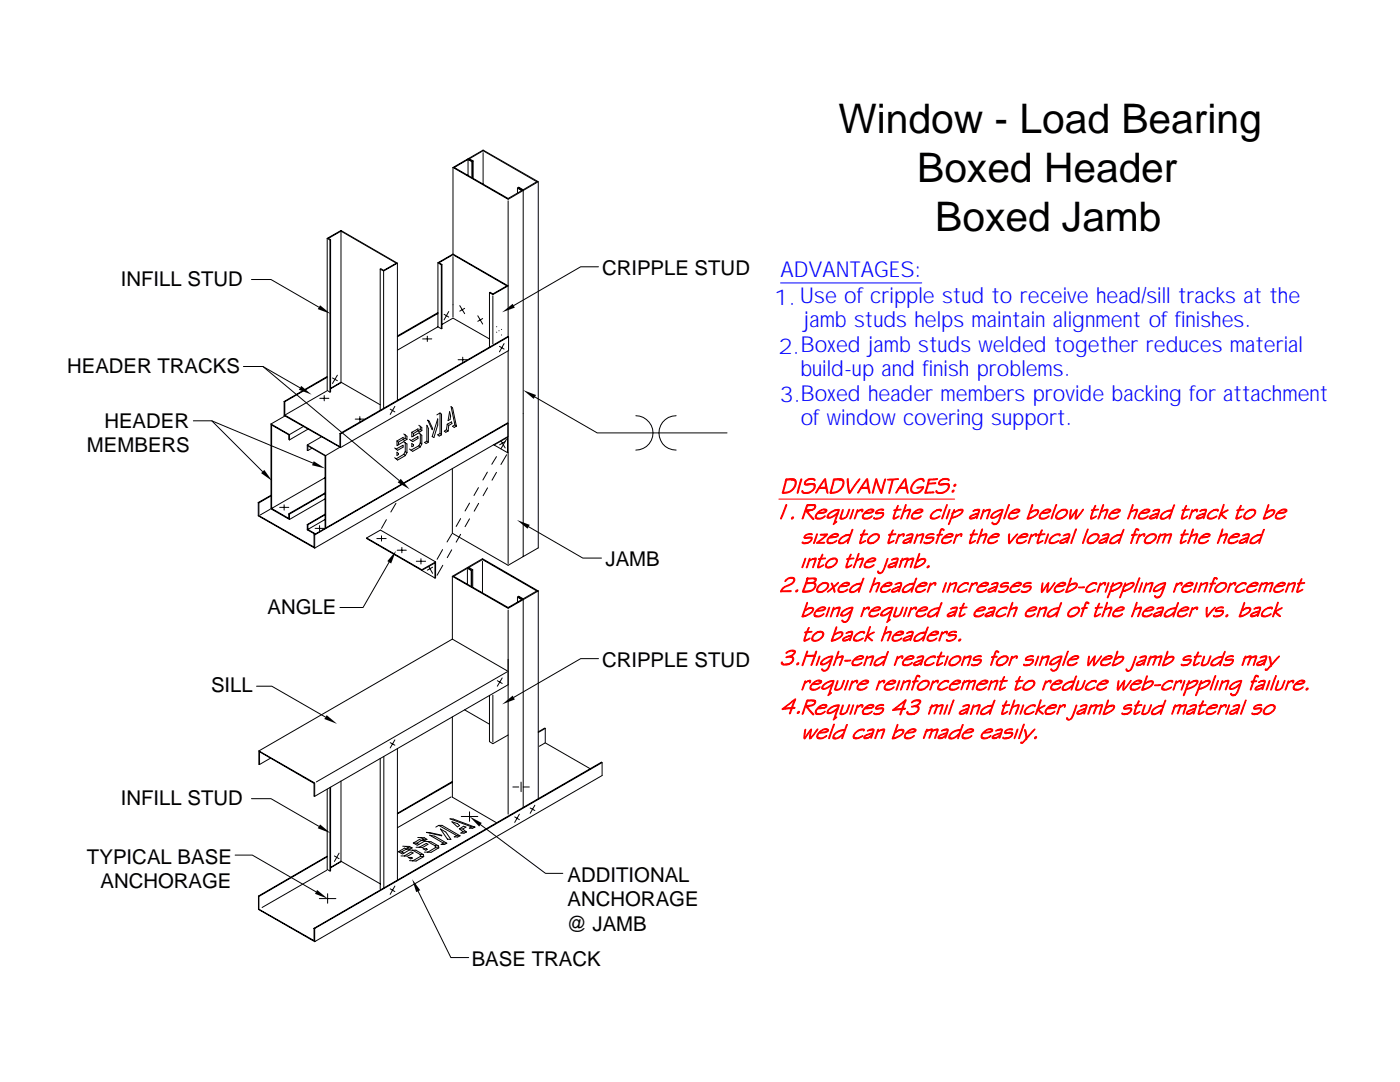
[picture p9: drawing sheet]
<svg xmlns="http://www.w3.org/2000/svg" width="279mm" height="216mm" viewBox="0 0 279 216" stroke-linecap="round" stroke-linejoin="round" font-family="sans-serif">
<defs><g id="words">
<g font-size="8.1">
<text x="167.3" y="26.6">Window - Load Bearing</text>
<text x="183" y="36.3">Boxed Header</text>
<text x="186.6" y="46">Boxed Jamb</text>
</g>
<g font-size="4.4" fill="#00f">
<text x="155.8" y="55.2">ADVANTAGES:</text>
<text x="154.5" y="60.9">1. Use of cripple stud to receive head/sill tracks at the</text>
<text x="160.4" y="65.3">jamb studs helps maintain alignment of finishes.</text>
<text x="155.4" y="70.6">2.Boxed jamb studs welded together reduces material</text>
<text x="159.7" y="75.1">build-up and finish problems.</text>
<text x="155.5" y="80.3">3.Boxed header members provide backing for attachment</text>
<text x="159.8" y="84.8">of window covering support.</text>
</g>
<g font-size="4.1">
<text x="24.1" y="57.1">INFILL STUD</text>
<text x="120.1" y="54.9">CRIPPLE STUD</text>
<text x="13.4" y="74.3">HEADER TRACKS</text>
<text x="20.8" y="85.4">HEADER</text>
<text x="17.4" y="90.3">MEMBERS</text>
<text x="120.9" y="113">JAMB</text>
<text x="53.4" y="122.4">ANGLE</text>
<text x="120.1" y="133.1">CRIPPLE STUD</text>
<text x="42.1" y="138.1">SILL</text>
<text x="24.1" y="160.7">INFILL STUD</text>
<text x="17.4" y="172.3">TYPICAL BASE</text>
<text x="20.1" y="177.2">ANCHORAGE</text>
<text x="113.2" y="176">ADDITIONAL</text>
<text x="113" y="185.8">@ JAMB</text>
<text x="113.2" y="180.8">ANCHORAGE</text>
<text x="94.1" y="192.8">BASE TRACK</text>
</g>
</g></defs>
<g fill="none" stroke="#000" stroke-width=".2">
<path d="M90.4 33.4l6-3.4 11 6.3-6 3.5zM90.4 33.4v17.3M93.4 31.7l.9 .5v3.3M93.4 32v3M94.2 32.3l.2-.2v3.5M94.2 32.3v3.1M94.2 32.3l-.8-.5-2.7 1.6 10.7 6.2 2.7-1.6-.8-.5M94.4 32.1l-.7-.4 2.7-1.6 10.7 6.2-2.7 1.6-.9-.5-.2 .1v1M96.4 30.5v6.2M103.4 37.4l1 .6v73.1M107.4 36.3v73l-6 3.5-11.1-6.4v-12.9M50.2 55.8h3.9l9.5 5.5"/>
<path d="M65.3 47.6v30.3l.5 .4 .2-.1v-30.4M65.3 47.6l.5 .3 .2-.1M65.3 47.6l2.8-1.6 11.2 6.5M65.8 47.9v30.4M68.1 46.1l-2.5 1.5 .4 .2M75.9 53.7l.1-.1 .6 .4 2.5-1.5-11-6.4v30.2M75.9 53.7v28.2M75.9 53.7l.7 .4M76.6 54.1v27.4M79.3 52.5v27.4M79.3 52.5l-2.7 1.6M87.4 52.4v12.8"/>
<path d="M88.1 52.9v12.7M88.2 52.8v12.8l-.8-.4M90.4 50.7l11 6.3-3 1.8-.7-.4 .1-.1 .6 .4 2.8-1.7-10.8-6.2-2.8 1.6 .6 .4-.1 .1-.7-.5M90.4 51.2v12M90.4 50.7l-3 1.7M97.7 58.4v10.9M98.4 59v9.6M101.4 40.1v27M119.4 53.2h-3.5l-13.4 7.8M48.6 73.1h3.9l7.3 4.3M52.5 73.1l27.2 22.8M63.8 79.5h1.8"/>
<path d="M64.7 78.9v1.1M65.2 78l-8.5 4.9M65.3 75.1l-8.6 5M65.3 75.3l-8.5 4.9M66.4 75.4l.9 .6M67.3 74.9l-.9 1.6M68.1 76.3l7.8 4.5M68.1 76.3l-2.1 1.2M68.1 76.3l-2.1 1.3M84.3 67.6h1.9M85.3 67.1v1M87.4 62.4l-8.1 4.6"/>
<path d="M87.4 62.5l-8.1 4.7M87.4 65.2l-8.1 4.7M88.2 64.7l2.2-1.2 7.3 4.1M88.6 62.7l1 .6M89.6 62.2l-1 1.6M91.4 71.8h1.8M91.8 61l.9 1.6M92.4 71.3v1M92.7 61.5l-.9 .6M95.4 63l.9 1.7M96.3 63.6l-.9 .5M99.1 65.2h.1"/>
<path d="M99.1 66.3h.1M99.6 66h.1M99.7 69.1l.9 .6M100.1 65.7v.1M100.1 66.8v.1M100.6 68.6l-.9 1.6M101.4 70v42.5M101.4 67.1l-33.6 19.4M101.4 67.1l.1 .1M101.5 67.2v2.8l-33.5 19.3M101.5 67.2l-33.5 19.4M106.7 79.2l12.5 7.2h25.9"/>
<path d="M38.6 84h3.7l10.1 10.1M42.3 84l20.1 8.4M54.1 99l-2.4 1.4M54.1 98.8l-2.6 1.5M54.1 84.6v16.9l3.7 2.2M54.1 84.6l3.7 2.1M56.7 80.1v2.8M56.7 82.9l11.3 6.4M56.7 80.1l.1 .1M56.8 80.2v2.6l11 6.3v-2.6M56.9 83l-2.8 1.6M57.8 87.8l-.2-.1v-.9l-3.4-2v16.7"/>
<path d="M57.8 86.7v1.1M60.6 85.1l-2.8 1.6M61.3 88.8v1.1h.1v-.9l3.5 2v14.4M61.5 85.6l-3.7 2.2M62.3 89.4l-.9 .5M64.1 87.2l-2.8 1.6 3.7 2.1M64.9 95.3l-10.7 6.2M64.9 98.5l-7.1 4.1M64.9 98.4l-7.3 4.1M64.9 99.5l-7.1 4.2M65 90.9v14.4M67.8 89.3l-2.8 1.6"/>
<path d="M67.8 86.5l.2 .1v2.7M70.9 83.6h1.8M71.8 83.1v1.1M77.9 81.6l.9 .6M78.8 89.4l.3 .2M78.8 91.3l.3 .2M78.8 81.1l-.9 1.6M79.1 89.6l1.4-.8v.4l-1.1 .7zM79.2 88v.9l1.4-.8 .3 .3M79.2 90.2l.3 .3v.2l-.3 .2zM79.2 88l.3 .2M80.5 87.7v-.4l-1.3 .7"/>
<path d="M80.5 87.7l-1 .5v.6M80.6 90.7l-1.5 .8M80.6 86.6l.3 .2M80.6 90.7l.3 .2M80.9 86.8v.6l-.4 .3M80.9 88.4v1.7M80.9 88.4l.3 .2v1.7M80.9 90.9l-1.5 .9-.3-.3M80.9 90.1l-.3 .6M80.9 86.8l.3 .3v.6M80.9 87.4l.3 .3M80.9 90.1l.3 .2"/>
<path d="M81.2 87.7l-.4 .2-.3-.2M81.2 90.3l-.3 .6M81.7 87.7l.4 .2M81.7 89.6l.4 .3M82.1 87.9l1.3-.8v.4l-.7 .4-.3 .2zM82.2 86.3v.9l1.4-.8 .3 .2M82.2 88.5l.3 .3v.2l-.3 .1zM82.2 86.3l.3 .2M83.4 86v-.4l-1.2 .7M83.4 86l-.9 .5v.5M83.6 89l-1.5 .9M83.6 84.9l.3 .2"/>
<path d="M83.6 89l.3 .2M83.9 85.1v.6l-.5 .3M83.9 86.6v1.8M83.9 86.6l.3 .2v1.8M83.9 89.2l-1.5 .9-.3-.2M83.9 88.4l-.3 .6M83.9 85.1l.3 .2v.6M83.9 85.7l.3 .2M83.9 88.4l.3 .2M84.2 85.9l-.4 .3-.4-.2M84.2 88.6l-.3 .6M85.2 84.9l.3 .6v2.7l-.5 .3-.3-.2 .5-.3z"/>
<path d="M85.2 88l.3 .2M85.4 83.8l.3 .3 .6 1.4v.2zM87.2 82.8l.6-.4v4.1M87.4 83.6v1.2l-.8 2.5-.3-.2zM87.8 82.4l.3 .3v4.1M87.8 86.5l-.4 .3 .3 .2 .4-.2M87.8 86.5l.3 .3M89.1 85.7l.3 .3M89.3 84.6l-.2 1.1-.4 .3 .3 .3 .4-.3M89.3 84.6l.8-.4 .1 .3-.6 .4zM89.6 84.9l-.2 1.1M89.7 82.1l.2 .9-.1 .7-.4 .2z"/>
<path d="M90.8 84.8l-.8-3.7 .3 .3 .8 3.6M90.8 84.8l-.5 .3 .4 .2 .4-.3M90.8 84.8l.3 .2M95.5 97.3l-.9 1.6M97.3 94.2l-.9 1.6M97.3 97.3l-.9 1.6M98.6 88.7l-.1 .1M99.1 94.3l-.9 1.5M99.1 91.1l-1 1.5M100 88l.8 1.4M100.8 88.1l-1.1 .7M101.1 87.7l-1.1 1.9"/>
<path d="M101.1 90.7l-1.1 2M101.4 84.5v2.6l-38.6 22.3M101.4 84.5l-38.6 22.2M101.4 84.5l-.1-.1-38.6 22.3M101.4 90.3h-.1v-3l-2.7 1.5 2.7 1.5M126.9 83a3.4 3.4 0 0 1 3.4 3.4 3.4 3.4 0 0 1-3.4 3.4M134.9 83a3.4 3.4 0 0 0-3.4 3.4 3.4 3.4 0 0 0 3.4 3.4M51.5 100.3l.2 .1v2.5l11 6.3v-2.5M51.5 100.3v2.6l11.3 6.5M53.9 101.6l-2 1.2M54.2 101.5l3.4 1.9v-.9l.2 .1v1.1M55.8 101.2h1.8"/>
<path d="M56.7 100.7v1.1M61.3 104.7v1l1.5 .9M61.3 104.7h.1M61.4 105.6l1.6 .9M61.4 104.7v.9M62.7 106.7h.1v2.7M62.9 105.4h1.8M63.8 104.9v1M64.9 102.6l-3.6 2.1M64.9 102.7l-3.5 2M64.9 103.7l-3.5 1.9M73.2 107.3l11 6.4"/>
<path d="M75.2 107.5h1.9M76.1 106.9v1.1M77.1 103.7l-1 1.7M77.7 112.2l-5.2 9h-4.7M79 100.4l-1 1.8M79.3 109.8h1.8M80.2 109.2v1.1M83.1 112h1.8M84 111.5v1M85.6 113.1l.7 1.3M86.3 113.2l-1 .6M86.9 112.1l-2.7 1.6v.1l2.6-1.5v3"/>
<path d="M86.9 112.1l-11-6.3-2.7 1.5v.2l13.6 7.8M86.9 112.1v3.2h-.1M88.3 109.7l-1.1 1.9M88.4 112.8l-1.2 2M90.1 109.7l-.8 1.6M90.1 106.6l-.9 1.5M90.3 115l6-3.5 11.1 6.4M90.3 115l11.1 6.4 6-3.5M90.3 115v12.5M91.9 106.6l-.9 1.6M91.9 103.5l-.9 1.6M93.3 113.2l.9 .6v3.3"/>
<path d="M93.3 113.6v3M93.7 103.5l-.9 1.6M93.7 100.4l-.9 1.6M94 113.9l-.7-.5-2.8 1.6 10.9 6.2 2.7-1.5-.8-.6M94 113.9v3.1M94.3 113.7l-.7-.5 2.7-1.5 10.8 6.2-2.7 1.6-.9-.5-.2 .1v1.1M94.3 113.7v3.5M94.3 113.7l-.3 .2M95.5 100.4l-.9 1.6M96.3 112v6.3M103.4 119.1l1 .6v41.4M105.5 105.1l10.8 6.3h3.7"/>
<path d="M107.4 117.9v41.5M51.2 136.9h3.1l10.6 6.2M90.3 127.5l-38.6 22.3M90.3 127.5l11.1 6.5M97.7 138.7v9.3l.7 .4 3-1.7M98.4 138.7v9.4M99.3 135.8l.9 .6M100.2 135.3l-.9 1.6M101.2 134.1l-38.1 21.9M101.4 121.7v40.8M101.4 136.6l-38.6 22.3M119.4 131.4h-3.5l-13.4 7.8"/>
<path d="M50.2 159.4h3.9l9.5 5.5M51.7 149.8l11.1 6.4v2.7h-.1v-2.6l-10.9-6.3v2.5h-.1zM54 151.3l-2.2 1.2M65.8 157.1v16.7M66 157.1v16.7h-.2l-.5-.3v-16M68.1 155.9v16M75.9 151.3v26.1M76.6 150.9v26.2M77.9 148.2l.9 .5M78.8 147.6l-.9 1.6M79.3 149.4v26.1M90 159l-10.7 6.2"/>
<path d="M90.3 143v16.1l8.8 5.1M90.3 155.9l-11 6.4M90.3 156.1l-11 6.3M92.7 141.6l5 2.9M102.3 157h1.2M104 156.1v1.9M104.4 157h1.2M108.8 145.4v2.8l-1.2 .7M108.8 145.4l-.1-.1-1.3 .7M108.8 148.2l9 5.2M108.8 145.4l-1.4 .8M120.2 152.2l-57.4 33.1"/>
<path d="M46.9 170.6h3.5l12.7 7.3M51.6 178.8l.1 2.6 11 6.3v-2.5M51.6 178.8v2.7l11.2 6.4M63.7 179.3h3.3M65.2 173.7l-12.9 7.4M65.3 170.8l-13.7 8M65.3 171l-13.6 7.9M65.4 178.3v1.9M66.7 170.8l1 .5M67.7 170.2l-1 1.7M68.1 171.9l7.8 4.5M68.1 171.9l-2.1 1.2"/>
<path d="M68.1 171.9l-2.1 1.3M77.9 177.4l.9 .5M78.8 176.8l-.9 1.7M79.5 169.9l.7 .1M80 170.8h.7M80.4 168.8l.6 .1M80.7 170.8l1.4-.8 .3 .2-1.1 .6zM81 168.9l.6 .3-.5 .2M81 168.9h.7l.5 .3M81.1 169.4l-.3-.2-1.3 .7M81.1 169.4l-.9 .6 .4 .2M81.5 171.1l.8 .1-.3 .2z"/>
<path d="M81.6 169.2h.6M81.7 171.7l.7 .1M82.2 169.2l-.4 .3-.7-.1M82.4 169.7l1.4 .8M82.4 169.7l-.7-.1-1.4 .8-.8-.5M82.4 169.7h.6l1.5 .8M82.5 168.2l.7 .1M83 169.1h.7M83.4 167.1l.6 .1M83.4 177.8l6.6 13.3h3.5M83.7 169.1l1.4-.8 .3 .2-1.1 .6zM83.8 170.5l.1 .4"/>
<path d="M83.8 170.5h.7M83.9 170.9l-1.5 .9M83.9 170.9h.7M84 167.2l.6 .2-.5 .3M84 167.2h.7l.5 .3M84.1 167.7l-.4-.2-1.2 .7M84.1 167.7l-.9 .6 .4 .2M84.4 169.4h.7l.2 .1-.3 .2zM84.5 170.5l.1 .4M84.6 170.9l-1.6 .9h-.6M84.6 167.4l.6 .1M84.7 170h.7"/>
<path d="M85.1 166.1h.7l2.3 .5 .1 .2zM85.2 167.5l-.5 .2h-.6M85.4 167.9l1.4 .9M85.4 167.9h-.7l-1.4 .8-.8-.5M85.4 167.9l.6 .1 1.5 .8M85.7 166.6l1.1 .3 2.4 1.4-.5 .2h-.7l.5-.3zM86.8 168.8l.1 .3M86.8 168.8h.7M86.9 169.1l-1.5 .9M86.9 169.1l.7 .1M87 165l.6-.3 3.5 2M87.5 168.8l.1 .4"/>
<path d="M87.6 169.2l-1.6 .9-.6-.1M87.6 164.7h.6l3.6 2.1M87.9 165.4l1.1 .6 1 1.5-.7-.1zM88.5 168.2l.7 .1M90.2 164l1.1 .4 .4 .3-.4 .3zM91.1 166.7l-.4 .3h.6l.5-.2M91.1 166.7l.7 .1M91.7 165.4l.7 .6-.4 .2 .6 .1 .5-.3M91.7 165.4l.8-.5 .5 .1-.6 .4zM92.1 162.9h3.3M92.4 165.4l.7 .6M92.4 166h.7"/>
<path d="M93.7 162v1.9M94.1 165l-4.3-1.6h.6l4.4 1.6M94.1 165l-.4 .2 .6 .1 .5-.3M94.1 165h.7M95.9 164.5l13 9.8h3.4M102.7 163l1 .6M103.7 162.5l-1 1.6M105.8 161.2l.9 .5M106.7 160.7l-.9 1.6M62.7 185.2l57.3-33.1 .2 .1v2.5l-57.4 33.2M62.7 185.2l.1 .1M62.8 185.3v2.6"/>
</g>
<g fill="#000">
<path d="M60.1 77l2.1 1.7-2.6-.9zM63.9 60.9l2.1 1.7-2.6-.9zM100.2 62.3l2.1-1.7 .4 .8zM104.4 77.9l2.6 .9-.5 .8zM52.1 94.4l.6-.6 1.6 2.2zM62.6 92l2.3 1.5-2.6-.7zM80 95.5l1.7 2.1-2.3-1.3zM79 109.9l-.9 2.5-.8-.4zM103.2 103.8l2.5 .9-.4 .8zM100.2 140.5l2.1-1.7 .4 .8zM65.2 142.7l2.1 1.7-2.6-.9zM63.3 177.6l2.1 1.7-2.5-.9z"/>
<path d="M63.9 164.5l2.1 1.7-2.6-.9zM82.3 175.4l1.6 2.2-.8 .4zM93.7 162.9l2.4 1.3-.5 .7z"/>
</g>
<path d="M155.8 56.5h28.2" fill="none" stroke="#00f" stroke-width=".2"/>
<g fill="#f00" stroke="#f00" stroke-width=".2">
<path d="M157.9 95.8l.8-.1 .2 .2v.6l-.2 .7-.6 .7-.6 .4-1.4 .1v-.1l.5-.1a1.99 1.99 0 0 0 2.1-1.7 .53 .53 0 0 0-.5-.7z" fill-rule="evenodd"/>
<path d="M156.8 95.6l1.9 .1-1.4 .1a.48 .48 0 0 0-.5 .6l-.4 1.8-.3 .1z" fill-rule="evenodd"/>
<path d="M157 95.6h1.6z" fill-rule="evenodd"/>
<path d="M159.9 95.6h.1v.2l-.7 2.5-.2 .1z" fill-rule="evenodd"/>
<path d="M160 98l.1-.1 .3 .3 .2 .1h1.1l-1.3 .2-.3-.2z" fill-rule="evenodd"/>
<path d="M162.1 96.7h.5a1.36 1.36 0 0 1-.9 1.6h-1a1.88 1.88 0 0 0 1.8-1.1l-.1-.4z" fill-rule="evenodd"/>
<path d="M161 96.6l.9-.1 .7 .1z" fill-rule="evenodd"/>
<path d="M160.7 95.9l.5-.3 .8 .1-.8 .1a.5 .5 0 0 0-.3 .8l1.7 .1-1.8 .1-.3-.2z" fill-rule="evenodd"/>
<path d="M161.2 95.6l.6-.1h.6a.24 .24 0 0 1 .2 .2 .24 .24 0 0 1 0 .2l-.3-.2z" fill-rule="evenodd"/>
<path d="M163.3 97.4h1.5l-1.3 .1-.5 .8-.2 .1z" fill-rule="evenodd"/>
<path d="M164.4 95.8h.2l-1 1.5h-.2z" fill-rule="evenodd"/>
<path d="M164.5 95.6l.2-.1 .1 .2 .5 2.6a.29 .29 0 0 1-.3-.1 .29 .29 0 0 1-.1-.3l-.1-.5h-1.5l1.5-.2z" fill-rule="evenodd"/>
<path d="M167.4 95.8l.8-.1 .2 .4a2.27 2.27 0 0 1-1.4 2.2l-1.3 .1v-.1l1-.1 .7-.3 .5-.6 .2-.6a.64 .64 0 0 0 0-.7 .64 .64 0 0 0-.7-.2z" fill-rule="evenodd"/>
<path d="M166.4 95.6l1.8 .1-1.4 .1a.48 .48 0 0 0-.4 .6l-.5 1.8-.2 .1z" fill-rule="evenodd"/>
<path d="M166.6 95.6h1.5z" fill-rule="evenodd"/>
<path d="M171.3 95.8l.3-.3-1.8 2.7h-.2z" fill-rule="evenodd"/>
<path d="M169.1 95.5h.2l.2 2.5 .1 .2h.2l-.2 .3a2.24 2.24 0 0 1-.5-1.6z" fill-rule="evenodd"/>
<path d="M171.6 97.5l.1-.1h1.5l-1.3 .1-.5 .8-.2 .1z" fill-rule="evenodd"/>
<path d="M172.8 95.8h.2l-1 1.5h-.3z" fill-rule="evenodd"/>
<path d="M172.9 95.6l.2-.1 .1 .2 .4 2.7-.2-.1-.2-.9h-1.5l1.5-.2z" fill-rule="evenodd"/>
<path d="M174.9 96l.1-.1 .1 .2 .8 2h-.3l-.2-.4z" fill-rule="evenodd"/>
<path d="M176.5 95.7l.2-.2 .1 .2-.7 2.3a.28 .28 0 0 1 0 .3 .28 .28 0 0 1-.3 .1l-.2-.3h.3z" fill-rule="evenodd"/>
<path d="M174.8 95.5h.2v.4l-.1 .1-.7 2.4-.1-.1z" fill-rule="evenodd"/>
<path d="M178.1 95.8h.2l-.8 2.7-.1-.2z" fill-rule="evenodd"/>
<path d="M177.2 95.6h2.1l-1.3 .2h-.8z" fill-rule="evenodd"/>
<path d="M179.2 97.5l.1-.1h1.5l-1.3 .1-.5 .8-.2 .1z" fill-rule="evenodd"/>
<path d="M180.4 95.8h.2l-1 1.5h-.2z" fill-rule="evenodd"/>
<path d="M180.5 95.6l.2-.1 .1 .2 .4 2.7-.2-.3-.2-.7h-1.5l1.5-.2-.2-1.4z" fill-rule="evenodd"/>
<path d="M182.8 98.3h.1a1.4 1.4 0 0 0 1.2-1h.2l-.6 .9z" fill-rule="evenodd"/>
<path d="M183 97.2l1.3-.1v.1l-1 .2h-.3z" fill-rule="evenodd"/>
<path d="M183.8 95.7l.5-.1 .1 .5z" fill-rule="evenodd"/>
<path d="M182.5 96.1a1.68 1.68 0 0 1 1.8-.5l-1 .2-1.1 .8-.3 .8 .1 .5 .4 .4h1l-.5 .2-.7-.1-.5-.5 .1-.7z" fill-rule="evenodd"/>
<path d="M184.8 98.3l1.6-.1v.1z" fill-rule="evenodd"/>
<path d="M185.1 96.5l1.7-.1-.2 .1-1.3 .1-.5 1.7h1.6l-1.8 .1z" fill-rule="evenodd"/>
<path d="M185.3 95.6l1.8-.1-.2 .2-1.1 .1a.54 .54 0 0 0-.5 .6l-.2 .1z" fill-rule="evenodd"/>
<path d="M186.8 98l.1-.1 .5 .4h1l-1.2 .2-.4-.3z" fill-rule="evenodd"/>
<path d="M188.8 96.7h.6v.5a1.45 1.45 0 0 1-1 1.1h-.9l1.1-.3a1.04 1.04 0 0 0 .6-1.1z" fill-rule="evenodd"/>
<path d="M187.8 96.6l.9-.1 .7 .1z" fill-rule="evenodd"/>
<path d="M187.5 96l.5-.4 .8 .1a1.13 1.13 0 0 0-1.3 .8l.2 .1 1.7 .1-1.8 .1-.3-.2z" fill-rule="evenodd"/>
<path d="M188 95.6l1-.1a.25 .25 0 0 1 .3 .1 .25 .25 0 0 1 0 .3l-.2-.2z" fill-rule="evenodd"/>
<path d="M190.1 97.9l.3-.1-.2 .4h-.2z" fill-rule="evenodd"/>
<path d="M190.4 96.8l.2-.2 .2 .1-.3 .4-.2-.2z" fill-rule="evenodd"/>
<path d="M160.8 101.9h.7h-.4l1.3 1.6v.1l-.1 .1-.5-.4z" fill-rule="evenodd"/>
<path d="M160.9 101.8l.9-.1a.51 .51 0 0 0 .6-.2 .51 .51 0 0 0 0-.6h-.3l.6-.1a.73 .73 0 0 1-.5 1z" fill-rule="evenodd"/>
<path d="M161.2 100.8l1.2-.1 .3 .1z" fill-rule="evenodd"/>
<path d="M161.1 100.7l1.6 .1-1.5 .2-.3 .8h1.2l-1.3 .1-.5 1.5-.2 .1z" fill-rule="evenodd"/>
<path d="M162.8 103.5l1.1-.1 .8-.4-.1 .2-.7 .3-.8 .1z" fill-rule="evenodd"/>
<path d="M163.3 102.3l.9-.1a.37 .37 0 0 0 .4 0 .37 .37 0 0 0 .2-.4l-.3-.1h.5a.42 .42 0 0 1-.4 .6z" fill-rule="evenodd"/>
<path d="M163.3 102.1a1.45 1.45 0 0 1 1.7-.4l-1 .1-.7 .5h1.2l-.5 .1a.86 .86 0 0 0-1.1 .5 .38 .38 0 0 0 .1 .4 .38 .38 0 0 0 .4 .1l-.6 .1-.1-.3 .2-.6z" fill-rule="evenodd"/>
<path d="M166.7 104.3l.3-.2z" fill-rule="evenodd"/>
<path d="M167 102.6l.3-.1-.6 1.7 .1 .1-.5 .4z" fill-rule="evenodd"/>
<path d="M165.3 102.6l.5-.4 .7-.4 .8 .1h-.7l-.7 .4-.6 .6v.3h.2l-.4 .1z" fill-rule="evenodd"/>
<path d="M166.5 101.8l1-.1-.2 .8-.8 .5a1.3 1.3 0 0 1-1.4 .3 2.61 2.61 0 0 0 2.2-1.4z" fill-rule="evenodd"/>
<path d="M168.1 101.8l.2-.1-.5 1.6 .2 .1-.4 .1z" fill-rule="evenodd"/>
<path d="M169.4 101.6l.2 .1-.4 1a1.2 1.2 0 0 1-1.6 .8l.7-.1 .6-.3z" fill-rule="evenodd"/>
<path d="M170.2 101.7h.2l-.6 1.6-.2 .2z" fill-rule="evenodd"/>
<path d="M171.2 102l.4-.3 .4 .1z" fill-rule="evenodd"/>
<path d="M171 101.8l.2-.1v.3l.1 .1-.2 .1-.6 1.3z" fill-rule="evenodd"/>
<path d="M171.6 101.7l.3-.1a.28 .28 0 0 1 .3 .3 .28 .28 0 0 1-.2 .3v-.4z" fill-rule="evenodd"/>
<path d="M172.2 103.5l1-.1 .9-.4-.4 .3-.4 .2-.8 .1z" fill-rule="evenodd"/>
<path d="M172.7 102.3l1.2-.1 .3-.2v-.1l-.4-.2h.6a.52 .52 0 0 1-.5 .6z" fill-rule="evenodd"/>
<path d="M172.6 102.2l1.1-.6 .7 .1-1 .1-.7 .5h1.2l-.5 .1a.86 .86 0 0 0-1.1 .5v.3l.5 .2-.6 .1-.1-.3v-.4z" fill-rule="evenodd"/>
<path d="M174.3 103.3l1.3 .2-.6 .1a.51 .51 0 0 1-.7-.3z" fill-rule="evenodd"/>
<path d="M174.7 102.4h1.2l-.7 .1z" fill-rule="evenodd"/>
<path d="M175.1 102.4l.7-.2 .5 .2z" fill-rule="evenodd"/>
<path d="M175.9 101.7h.5z" fill-rule="evenodd"/>
<path d="M174.9 102l.9-.4 .6 .1-1.1 .2-.4 .3 .1 .2h1.3v.4l-.4 .5-.3 .2-.7-.1 .9-.2a.42 .42 0 0 0 .3-.3 .42 .42 0 0 0-.1-.5h-1.3z" fill-rule="evenodd"/>
<path d="M178.2 103.4l.5-.1 .8-.3-.2 .1a.97 .97 0 0 1-1.1 .4z" fill-rule="evenodd"/>
<path d="M178.4 101.9h.3z" fill-rule="evenodd"/>
<path d="M178.4 101.7l1.4-.1v.2l-.9 .1-.4 1.1v.4h-.3l.5-1.4-.3-.1z" fill-rule="evenodd"/>
<path d="M179.2 100.9l.1 .1-.3 .7h-.2z" fill-rule="evenodd"/>
<path d="M180.3 102l1.1-.2-1 .4-.6 1.4z" fill-rule="evenodd"/>
<path d="M180.9 101.8l.5-.2h.3l-.2 .9-.5 1v-.2l.5-1.4z" fill-rule="evenodd"/>
<path d="M180.7 100.7h.1v.2l-.1 .5-.2 .6h-.2z" fill-rule="evenodd"/>
<path d="M182 103.5l1-.1 .8-.5a.79 .79 0 0 1-.8 .6l-.8 .1z" fill-rule="evenodd"/>
<path d="M182.5 102.3l1.2-.1 .3-.3-.4-.2h.5a.51 .51 0 0 1-.5 .6z" fill-rule="evenodd"/>
<path d="M182.2 102.4l1-.8h.7l.2 .1-1.1 .2-.5 .4h1.1l-.3 .1a1.15 1.15 0 0 0-1.2 .5l.2 .5h.3l-.6 .1a.9 .9 0 0 1 .2-1.1z" fill-rule="evenodd"/>
<path d="M185.7 103.4h.9l1-.4a1.61 1.61 0 0 1-1.9 .4z" fill-rule="evenodd"/>
<path d="M186.2 102.2l.7-.4h.6a1.72 1.72 0 0 0-1.6 1.4l.4 .2h-.6a1.05 1.05 0 0 1 .5-1.2z" fill-rule="evenodd"/>
<path d="M186.9 101.8l.8-.2 .2 .2-.2 .2-.1-.2z" fill-rule="evenodd"/>
<path d="M188.9 100.7l.2 .1-1.1 2.7v-.3z" fill-rule="evenodd"/>
<path d="M189.5 101.7h.1v.2l-.7 1.6z" fill-rule="evenodd"/>
<path d="M190.4 102.2l.8-.4h.6z" fill-rule="evenodd"/>
<path d="M190.4 101.7h.1l-.1 .5h.3l-.4 .2-.3 .9h.5a.76 .76 0 0 0-.8 .8l-.4 .6 .7-2.3z" fill-rule="evenodd"/>
<path d="M191.2 101.8l.5-.2a.37 .37 0 0 1 .5 .1 .37 .37 0 0 1-.1 .5l-.3 .4-.9 .5-.9 .2 1.4-.6a.67 .67 0 0 0 .5-.9z" fill-rule="evenodd"/>
<path d="M193.9 103.4l1-.3-.5 .3z" fill-rule="evenodd"/>
<path d="M193.5 103.1l.7-.4 .9-.2-1 .4a.36 .36 0 0 0-.3 .5h.6l-.2 .1a.49 .49 0 0 1-.7-.3z" fill-rule="evenodd"/>
<path d="M194.1 102l.4-.2h.6l-.8 .3z" fill-rule="evenodd"/>
<path d="M194.5 101.8l.4-.2a.36 .36 0 0 1 .5 .1 .36 .36 0 0 1 .1 .5l-.6 1.3v-.4h-.2l.3-.2 .1-.4h-.5a.51 .51 0 0 0 .6-.2 .51 .51 0 0 0 0-.5z" fill-rule="evenodd"/>
<path d="M196.1 102l.6-.2h.7l-1.1 .4-.6 1.4z" fill-rule="evenodd"/>
<path d="M196.3 101.7h.1l-.1 .3h-.2z" fill-rule="evenodd"/>
<path d="M196.8 101.8l.6-.2a.24 .24 0 0 1 .3 .1 .24 .24 0 0 1-.1 .3l-.6 1.5-.1-.1 .5-1.5z" fill-rule="evenodd"/>
<path d="M198 104.3l.1-.1 .3 .3h.6l-.7 .2z" fill-rule="evenodd"/>
<path d="M197.7 103.3l.8-.1 .9-.6 .3-.1a2.44 2.44 0 0 1-1.8 .9z" fill-rule="evenodd"/>
<path d="M200 101.8h.2l-.1 .3-.8 2-.3 .4h-.5a1.48 1.48 0 0 0 1.1-1.5l.1-.5h-.2l.4-.3z" fill-rule="evenodd"/>
<path d="M198.1 102.5l.2-.2a3.4 3.4 0 0 1 1.9-.7v.2l-.7 .1-1 .5-.6 .7 .2 .2h-.4v-.3z" fill-rule="evenodd"/>
<path d="M201.3 100.8l.1-.1 .1 .1-1.1 2.7z" fill-rule="evenodd"/>
<path d="M201.3 103.5l1.1-.1 .8-.4-.2 .2-.6 .3-.8 .1z" fill-rule="evenodd"/>
<path d="M201.8 102.3l1.3-.1 .2-.3-.4-.2h.6a.51 .51 0 0 1-.5 .6z" fill-rule="evenodd"/>
<path d="M201.5 102.4l1-.8h.7l.3 .1-1.1 .2-.6 .4h1.2l-.4 .1a1.15 1.15 0 0 0-1.2 .5l.1 .4 .4 .1-.6 .1a.74 .74 0 0 1 .2-1.1z" fill-rule="evenodd"/>
<path d="M205.7 102.2l.5-.3h.6z" fill-rule="evenodd"/>
<path d="M206.2 101.9l.4-.2a.44 .44 0 0 1 .5 0 .44 .44 0 0 1 .2 .5 2.32 2.32 0 0 1-2.1 1.2l.4-.1a2.01 2.01 0 0 0 1.5-1.3z" fill-rule="evenodd"/>
<path d="M206 100.7h.1v.3l-.4 1.1 .2 .1a.78 .78 0 0 0-.5 .8l-.2 .4h.6l-.7 .2-.1-.2z" fill-rule="evenodd"/>
<path d="M207.5 103.5l1-.1 .9-.4-.1 .2-.8 .3-.7 .1z" fill-rule="evenodd"/>
<path d="M208 102.3l1.3-.2 .2-.2-.4-.2h.6a.51 .51 0 0 1-.5 .6z" fill-rule="evenodd"/>
<path d="M207.7 102.4l1.1-.8a.73 .73 0 0 1 .9 .1l-1.1 .2-.6 .4h1.2l-1.3 .2-.3 .4a.4 .4 0 0 0 .5 .5l-.6 .1a.74 .74 0 0 1 .2-1.1z" fill-rule="evenodd"/>
<path d="M210.7 100.8l.2-.1v.1l-.9 2.6-.2 .1z" fill-rule="evenodd"/>
<path d="M211.1 102.2l.7-.4h.5l-.7 .2-.6 .6a.48 .48 0 0 0-.1 .5 .48 .48 0 0 0 .3 .3h.8l-.6 .2-.5-.1a.47 .47 0 0 1-.2-.6z" fill-rule="evenodd"/>
<path d="M211.8 101.8a.94 .94 0 0 1 1.2 .1 .9 .9 0 0 1-.2 1l-.8 .5h-.6a1.43 1.43 0 0 0 1.4-1.4l-.4-.2z" fill-rule="evenodd"/>
<path d="M214.8 101.9h.2l-.2 1.1v.4h.1l-.3 .2-.1-.4z" fill-rule="evenodd"/>
<path d="M213.7 101.7h.1v.2l-.1 1.5h-.3z" fill-rule="evenodd"/>
<path d="M214.8 101.7l.1-.1 .1 .3h-.2l-.8 1.3-.5 .4-.1-.2h.3z" fill-rule="evenodd"/>
<path d="M216.2 101.6v.2l-.5 .7-.8 .9h-.1z" fill-rule="evenodd"/>
<path d="M217.6 103.4l.5-.1 .7-.3-.2 .3-.7 .3h-.2z" fill-rule="evenodd"/>
<path d="M217.8 101.9h.3z" fill-rule="evenodd"/>
<path d="M217.8 101.7h1.4l-.9 .2-.5 1.2 .1 .3h-.3l.5-1.5h-.3z" fill-rule="evenodd"/>
<path d="M218.5 100.9l.2 .1-.3 .6-.2 .1z" fill-rule="evenodd"/>
<path d="M219.6 102l1.2-.2-1 .4-.3 1-.3 .4z" fill-rule="evenodd"/>
<path d="M220.3 101.8a.52 .52 0 0 1 .8 0l-.4 1.3-.3 .4 .5-1.6z" fill-rule="evenodd"/>
<path d="M220 100.8l.3-.1-.4 1.2-.3 .1z" fill-rule="evenodd"/>
<path d="M221.4 103.5l1-.1 .9-.4-.2 .2-.7 .3-.8 .1z" fill-rule="evenodd"/>
<path d="M221.9 102.3l1.3-.2 .2-.2-.4-.2h.6a.42 .42 0 0 1-.5 .6z" fill-rule="evenodd"/>
<path d="M221.8 102.1a1.58 1.58 0 0 1 1.8-.4l-1.1 .1-.6 .5h1.2l-1.4 .2-.1 .2a.43 .43 0 0 0-.1 .5 .43 .43 0 0 0 .5 .2l-.6 .1-.2-.3 .2-.5z" fill-rule="evenodd"/>
<path d="M225.6 102l1.1-.2a1.37 1.37 0 0 0-1.4 1.4l-.2 .4z" fill-rule="evenodd"/>
<path d="M226.2 101.8l.5-.2a.27 .27 0 0 1 .4 .1 .27 .27 0 0 1-.1 .4l-.7 1.4v-.2l.5-1.4z" fill-rule="evenodd"/>
<path d="M226 100.7h.1v.2l-.1 .5-.2 .6h-.2z" fill-rule="evenodd"/>
<path d="M227.3 103.5l1-.1 .9-.4-.4 .3-.5 .2-.8 .1z" fill-rule="evenodd"/>
<path d="M227.8 102.3l.8-.1a.52 .52 0 0 0 .6-.4l-.3-.1h.5a.51 .51 0 0 1-.5 .6z" fill-rule="evenodd"/>
<path d="M227.5 102.4l1-.8h.7l.2 .1-.9 .1-.7 .5h1.1l-.4 .1a.85 .85 0 0 0-1.1 .7l.2 .3h.3l-.6 .1-.1-.2v-.3z" fill-rule="evenodd"/>
<path d="M229.8 103.4l1-.3-.5 .3z" fill-rule="evenodd"/>
<path d="M229.5 103l.9-.4 .7-.1-1.5 .6 .1 .3h.6l-.1 .1a.54 .54 0 0 1-.8-.2z" fill-rule="evenodd"/>
<path d="M230.1 101.9l1-.1-.9 .3z" fill-rule="evenodd"/>
<path d="M230.4 101.8l.7-.2a.3 .3 0 0 1 .4 .2 .3 .3 0 0 1-.1 .4l-.6 1.3v-.4h-.2l.3-.2 .2-.4h-.5a.52 .52 0 0 0 .6-.7z" fill-rule="evenodd"/>
<path d="M231.6 103.5a2.18 2.18 0 0 0 1.7-.8l.2 .1-.8 .6a1.12 1.12 0 0 1-1.1 .1z" fill-rule="evenodd"/>
<path d="M232 102.4l.9-.5h.9a1.76 1.76 0 0 0-2 1.4l.3 .1-.5 .1-.1-.2z" fill-rule="evenodd"/>
<path d="M232.9 101.9l.4-.1a.68 .68 0 0 0 .8-.8l.2-.2h.1l-1.1 2.8 .2-.8-.2-.1 .3-.3 .2-.5z" fill-rule="evenodd"/>
<path d="M235.8 103.4l.4-.1 .8-.3-.1 .1a.97 .97 0 0 1-1.1 .4z" fill-rule="evenodd"/>
<path d="M235.9 101.9h.3z" fill-rule="evenodd"/>
<path d="M236 101.7l1.4-.1-.1 .2-.9 .1-.4 1.1v.4h-.2l.4-1.5h-.3z" fill-rule="evenodd"/>
<path d="M236.7 100.9l.1 .1-.3 .7h-.2z" fill-rule="evenodd"/>
<path d="M238 102l.4-.3 .4 .1z" fill-rule="evenodd"/>
<path d="M237.9 101.7l.1 .1v.2l.1 .1-.2 .1-.6 1.3z" fill-rule="evenodd"/>
<path d="M238.4 101.7l.3-.1a.28 .28 0 0 1 .3 .2 .28 .28 0 0 1-.2 .4v-.4z" fill-rule="evenodd"/>
<path d="M239.1 103.4l1.1-.3-.5 .3z" fill-rule="evenodd"/>
<path d="M238.9 103l.8-.4 .7-.1-1.4 .6v.3h.7l-.2 .1a.54 .54 0 0 1-.8-.2z" fill-rule="evenodd"/>
<path d="M239.5 101.9l.9-.1-.9 .3z" fill-rule="evenodd"/>
<path d="M239.8 101.8l.7-.2a.3 .3 0 0 1 .3 .2 .3 .3 0 0 1-.1 .4l-.5 1.3v-.4h-.2l.3-.2 .1-.4h-.5a.52 .52 0 0 0 .6-.7z" fill-rule="evenodd"/>
<path d="M241 103.4h.9l1-.4-.1 .1-1 .5h-.5z" fill-rule="evenodd"/>
<path d="M241.2 102.5l.9-.7h.6l-.8 .3-.6 .5-.2 .6 .5 .2h-.6l-.1-.1v-.3z" fill-rule="evenodd"/>
<path d="M242.2 101.7l.3-.1a.38 .38 0 0 1 .4 0 .38 .38 0 0 1 .2 .4h-.1l-.1-.2z" fill-rule="evenodd"/>
<path d="M243.6 102.7h.3l.9 .7a.89 .89 0 0 1-1-.5z" fill-rule="evenodd"/>
<path d="M243.5 102.4l1.6-.6-1.3 .7 .1 .2h-.3l-.4 .9z" fill-rule="evenodd"/>
<path d="M244.2 100.7l.1 .1-.2 .8-.4 .8h-.2z" fill-rule="evenodd"/>
<path d="M246.6 103.4l.5-.1 .8-.3-.3 .3-.7 .3h-.2z" fill-rule="evenodd"/>
<path d="M246.8 101.9h.3z" fill-rule="evenodd"/>
<path d="M246.9 101.7h1.4l-1 .2-.4 1.2v.3h-.3l.5-1.5h-.3z" fill-rule="evenodd"/>
<path d="M247.6 100.9l.1 .1-.3 .7h-.2z" fill-rule="evenodd"/>
<path d="M248.5 102.3l.6-.4 .8-.1-.8 .2-.5 .5a.53 .53 0 0 0-.2 .5 .53 .53 0 0 0 .4 .4h.7a.72 .72 0 0 1-.8 .2 .72 .72 0 0 1-.5-.7z" fill-rule="evenodd"/>
<path d="M249.3 101.8l.2-.1a.76 .76 0 0 1 1 .1l.1 .1a1.16 1.16 0 0 1-.5 1.2l-.6 .3h-.6a1.63 1.63 0 0 0 1.5-1.3l-.3-.3z" fill-rule="evenodd"/>
<path d="M252.8 102.2l.5-.3h.6z" fill-rule="evenodd"/>
<path d="M253.3 101.9l.4-.2a.52 .52 0 0 1 .7 .2l-.1 .5-.5 .6-.9 .4h-.6l.7-.2 .8-.5a.6 .6 0 0 0 .3-.8z" fill-rule="evenodd"/>
<path d="M253 100.8l.2-.1-.4 1.4 .2 .1-.3 .2-.4 1h.6l-.7 .2-.1-.3z" fill-rule="evenodd"/>
<path d="M254.6 103.5l1.1-.1 .8-.4-.3 .3-.5 .2-.8 .1z" fill-rule="evenodd"/>
<path d="M255.1 102.3l1.3-.1 .2-.3-.4-.2h.6a.51 .51 0 0 1-.5 .6z" fill-rule="evenodd"/>
<path d="M255 102.2l1.1-.6 .7 .1-1 .1-.7 .5h1.2l-.4 .1a1.15 1.15 0 0 0-1.2 .5l.2 .5h.3l-.6 .1a1.05 1.05 0 0 1 .4-1.3z" fill-rule="evenodd"/>
<path d="M160.1 108.2l.1-.1 .2 .2h.9l-.9 .2z" fill-rule="evenodd"/>
<path d="M160.4 107.3h1.2l-.4 .1a.49 .49 0 0 1-.8-.1z" fill-rule="evenodd"/>
<path d="M160.8 107.3l.7-.2 .6 .1z" fill-rule="evenodd"/>
<path d="M161.7 106.6h.4z" fill-rule="evenodd"/>
<path d="M160.6 106.9l.5-.3h1l-.9 .1a.36 .36 0 0 0-.4 .1 .36 .36 0 0 0 0 .5h1.3a.8 .8 0 0 1-.8 1h-.7a1.64 1.64 0 0 0 1.3-.6l-.1-.4h-1.4z" fill-rule="evenodd"/>
<path d="M163 106.6h.2l-.8 1.9-.1-.2z" fill-rule="evenodd"/>
<path d="M163.3 108.2l1.3 .1z" fill-rule="evenodd"/>
<path d="M163.7 106.7h1.2z" fill-rule="evenodd"/>
<path d="M163.7 106.7l1.3-.2 .2 .1-1.9 1.6 1.3 .1-1.6 .1 1.9-1.7z" fill-rule="evenodd"/>
<path d="M165.1 108.3h.6a1.54 1.54 0 0 0 1.3-.5v.1a1.72 1.72 0 0 1-1.8 .5z" fill-rule="evenodd"/>
<path d="M165.7 107.2l1.4-.3v-.2l-.3-.1h.5l.1 .2-.5 .4z" fill-rule="evenodd"/>
<path d="M165.4 107.2l.6-.5 .5-.2 .4-.1 .4 .2a1.58 1.58 0 0 0-1.4 .4l-.2 .2h1.1l-1.4 .2a.45 .45 0 0 0-.2 .6 .45 .45 0 0 0 .5 .3h-.6a.83 .83 0 0 1 .3-1z" fill-rule="evenodd"/>
<path d="M167.4 108.4l.8-.1 .9-.6h.2l-.3 .3a1.76 1.76 0 0 1-1.5 .5z" fill-rule="evenodd"/>
<path d="M167.6 107.5l.5-.4a1.76 1.76 0 0 1 1.5-.3l-.8 .1-.9 .5a.6 .6 0 0 0-.2 .9h.2h-.6z" fill-rule="evenodd"/>
<path d="M168.7 106.8l1-.2 .3-.9 .2-.1-1 2.9 .1-.8h-.1l.4-.9z" fill-rule="evenodd"/>
<path d="M171.6 108.3l1.1-.5a1.37 1.37 0 0 1-1.1 .7z" fill-rule="evenodd"/>
<path d="M171.7 106.8h.3z" fill-rule="evenodd"/>
<path d="M171.7 106.7l1.5-.1-.9 .2-.5 1.1v.4h-.2l.4-1.5z" fill-rule="evenodd"/>
<path d="M172.4 105.8l.2-.1-.3 .8-.2 .1z" fill-rule="evenodd"/>
<path d="M173.6 107.1l.6-.5 .6 .1-.6 .1-.7 .6-.2 .5 .1 .3 1 .1-.9 .2a.63 .63 0 0 1-.4-.5 .63 .63 0 0 1 .3-.6z" fill-rule="evenodd"/>
<path d="M174.2 106.6a.95 .95 0 0 1 1.3 .2l-.2 .9-.4 .3-.5 .3h-.6a1.42 1.42 0 0 0 1.5-1.4l-.3-.2z" fill-rule="evenodd"/>
<path d="M177.2 108.3l1.2-.4-1 .6h-.2z" fill-rule="evenodd"/>
<path d="M177.4 106.8h.3z" fill-rule="evenodd"/>
<path d="M177.4 106.7l1.4-.2-.1 .2-.8 .1-.4 .9v.6h-.3l.5-1.5z" fill-rule="evenodd"/>
<path d="M178.1 105.8l.2-.1-.3 .9h-.2z" fill-rule="evenodd"/>
<path d="M179.4 106.9l.5-.3 .3 .1z" fill-rule="evenodd"/>
<path d="M179.3 106.6h.2l-.1 .3 .2 .1-.2 .1-.6 1.4z" fill-rule="evenodd"/>
<path d="M179.9 106.6l.5-.1a.32 .32 0 0 1 .1 .3 .32 .32 0 0 1-.3 .2l.1-.3z" fill-rule="evenodd"/>
<path d="M180.6 108.3l1.1-.3-.6 .3z" fill-rule="evenodd"/>
<path d="M180.3 107.9l.8-.4 .8-.1-1.1 .4a.33 .33 0 0 0-.3 .1 .33 .33 0 0 0 0 .4h.6l-.8 .2-.1-.2z" fill-rule="evenodd"/>
<path d="M180.9 106.8l1-.1-1 .2z" fill-rule="evenodd"/>
<path d="M181.2 106.7l.5-.2a.36 .36 0 0 1 .5 .1 .36 .36 0 0 1 0 .5l-.4 1.1-.2 .2 .1-.4-.3-.1 .3-.1 .2-.4h-.5a.51 .51 0 0 0 .6-.6z" fill-rule="evenodd"/>
<path d="M182.9 106.9l.7-.2h.5a1.44 1.44 0 0 0-1.4 1.4l-.3 .4z" fill-rule="evenodd"/>
<path d="M183 106.6h.1v.3h-.2z" fill-rule="evenodd"/>
<path d="M183.6 106.7l.8-.2-.5 1.8-.2 .1 .4-1.7z" fill-rule="evenodd"/>
<path d="M184.4 108.2l.3 .1h.9l-.9 .2-.3-.2z" fill-rule="evenodd"/>
<path d="M184.7 107.3h1.2l-.4 .1a.49 .49 0 0 1-.8-.1z" fill-rule="evenodd"/>
<path d="M185.1 107.3l.6-.2 .7 .2z" fill-rule="evenodd"/>
<path d="M186 106.6h.4z" fill-rule="evenodd"/>
<path d="M185 106.7l.8-.2h.4l.2 .1-1.1 .2a.29 .29 0 0 0-.3 .1 .29 .29 0 0 0 .1 .4h1.3a1.01 1.01 0 0 1-.8 1h-.7l.8-.2a.48 .48 0 0 0 .4-.3 .48 .48 0 0 0 0-.5h-1.4z" fill-rule="evenodd"/>
<path d="M187 106.8h.3z" fill-rule="evenodd"/>
<path d="M187 106.7l1.1-.1-.1 .2h-.5l-.6 1.7-.1-.3 .5-1.4z" fill-rule="evenodd"/>
<path d="M188 105.7h.4v.1l-.1 .1z" fill-rule="evenodd"/>
<path d="M187.9 105.5l.5 .2a.8 .8 0 0 0-.8 .8l-.2 .1z" fill-rule="evenodd"/>
<path d="M188 108.3h1l.9-.5-.3 .4-.6 .3h-.6z" fill-rule="evenodd"/>
<path d="M188.5 107.2l.7-.1a.54 .54 0 0 0 .8-.4l-.3-.1h.5v.2l-.1 .3-.3 .1z" fill-rule="evenodd"/>
<path d="M188.5 107l1.1-.6 .6 .2a1.61 1.61 0 0 0-1.4 .4l-.3 .2h1.2l-.6 .1a.72 .72 0 0 0-1 .6l.2 .3 .3 .1h-.6a1.04 1.04 0 0 1 .5-1.3z" fill-rule="evenodd"/>
<path d="M190.9 106.9l.5-.3 .3 .1z" fill-rule="evenodd"/>
<path d="M190.8 106.6h.2l-.1 .3 .2 .1-.2 .1-.6 1.4z" fill-rule="evenodd"/>
<path d="M191.4 106.6l.3-.1 .3 .1-.2 .5v-.4z" fill-rule="evenodd"/>
<path d="M193.5 108.3l1.2-.4-1.1 .6h-.1z" fill-rule="evenodd"/>
<path d="M193.6 106.8h.3z" fill-rule="evenodd"/>
<path d="M193.6 106.7l1.5-.2-.2 .2-.8 .1-.3 .8-.1 .7h-.2l.4-1.5z" fill-rule="evenodd"/>
<path d="M194.4 105.7l.1 .1-.2 .6-.3 .2z" fill-rule="evenodd"/>
<path d="M195.5 106.9l.6-.2h.5a1.38 1.38 0 0 0-1.3 1.4l-.2 .4-.2-.1z" fill-rule="evenodd"/>
<path d="M196.1 106.7l.6-.2 .3 .1-.7 1.8-.1-.1 .6-1.6z" fill-rule="evenodd"/>
<path d="M196 105.6l.1-.1v.2l-.4 1.1-.2 .1z" fill-rule="evenodd"/>
<path d="M197.2 108.3h1l.9-.5-.3 .4-.6 .3h-.5z" fill-rule="evenodd"/>
<path d="M197.7 107.2l1.4-.2a.17 .17 0 0 0 .1-.2 .17 .17 0 0 0-.2-.2h-.2h.6a.46 .46 0 0 1-.5 .6z" fill-rule="evenodd"/>
<path d="M197.5 107.1a1.83 1.83 0 0 1 1.8-.6l.1 .1h-.8l-.8 .5 1.1 .1-1.3 .2-.3 .6 .1 .2 .4 .1-.7-.1a1.13 1.13 0 0 1 .4-1.1z" fill-rule="evenodd"/>
<path d="M201.3 106.6h.2v1.7h-.2z" fill-rule="evenodd"/>
<path d="M202.8 106.7l.3-.1-1.5 1.8-.3 .1v-.2h.2z" fill-rule="evenodd"/>
<path d="M202.9 108.3a1.99 1.99 0 0 0 1.9-.5l.1 .1a1.72 1.72 0 0 1-1.9 .5z" fill-rule="evenodd"/>
<path d="M203.5 107.2l1.4-.3v-.2l-.3-.1h.5l.1 .2-.2 .3-.3 .1z" fill-rule="evenodd"/>
<path d="M203.2 107.2l.6-.5 .5-.2 .4-.1 .4 .2a1.58 1.58 0 0 0-1.4 .4l-.2 .2h1.1l-1.3 .2-.1 .1a.45 .45 0 0 0-.1 .5 .45 .45 0 0 0 .4 .3h-.6a.83 .83 0 0 1 .3-1z" fill-rule="evenodd"/>
<path d="M205.9 106.9l.4-.3 .4 .1z" fill-rule="evenodd"/>
<path d="M205.8 106.6h.1v.3l.1 .1-.2 .1-.6 1.4z" fill-rule="evenodd"/>
<path d="M206.3 106.6l.5-.1 .1 .3-.2 .3 .1-.4z" fill-rule="evenodd"/>
<path d="M207 108.3l1.2-.4-1.1 .6h-.1z" fill-rule="evenodd"/>
<path d="M207.1 106.8h.3z" fill-rule="evenodd"/>
<path d="M207.1 106.7l1.5-.1-1 .2-.4 1.1v.4h-.2l.4-1.5z" fill-rule="evenodd"/>
<path d="M207.8 105.8l.2-.1-.3 .8-.2 .1z" fill-rule="evenodd"/>
<path d="M209.1 106.6h.2v.1l-.8 1.8z" fill-rule="evenodd"/>
<path d="M209.4 108.3l1-.1 .9-.4a1.68 1.68 0 0 1-1.8 .6z" fill-rule="evenodd"/>
<path d="M209.8 107.2l.8-.6 .6 .1a1.69 1.69 0 0 0-1.6 1.4l.4 .2h-.6l-.1-.1 .1-.4z" fill-rule="evenodd"/>
<path d="M210.6 106.6l.9-.1 .1 .2-.2 .2v-.2z" fill-rule="evenodd"/>
<path d="M211.9 108.3l.8-.4 .3 .1-.6 .3z" fill-rule="evenodd"/>
<path d="M211.6 107.9l.8-.4 .7-.1-.8 .3a.4 .4 0 0 0-.5 .2 .4 .4 0 0 0 0 .4h.6l-.8 .2a.3 .3 0 0 1 0-.6z" fill-rule="evenodd"/>
<path d="M212.2 106.9l.3-.2h.6z" fill-rule="evenodd"/>
<path d="M212.5 106.7l.6-.2 .4 .1v.5l-.6 1.3 .1-.4-.3-.1 .3-.1 .1-.4h-.4l.5-.1 .1-.5z" fill-rule="evenodd"/>
<path d="M214.7 105.6l.1-.1v.2l-.9 2.7a.18 .18 0 0 1-.2-.1 .18 .18 0 0 1 .1-.2z" fill-rule="evenodd"/>
<path d="M217 105.6l.2 .1-1.1 2.8-.1-.2z" fill-rule="evenodd"/>
<path d="M217.6 106.9l.4-.3 .7 .1a1.31 1.31 0 0 0-1.4 1.5l1 .1-.9 .2-.4-.2v-.5z" fill-rule="evenodd"/>
<path d="M218 106.6h.2a.73 .73 0 0 1 1.1 .1 .73 .73 0 0 1-.2 1l-.8 .6h-.7a1.58 1.58 0 0 0 1.3-.7l.3-.5-.1-.3-.2-.1z" fill-rule="evenodd"/>
<path d="M219.7 108.3l1.1-.3-.5 .3z" fill-rule="evenodd"/>
<path d="M219.4 107.9l1.1-.5h.5l-1 .3a.39 .39 0 0 0-.4 .2 .39 .39 0 0 0 0 .4h.7l-.9 .2-.1-.2z" fill-rule="evenodd"/>
<path d="M220 106.8l.9-.1-.9 .2z" fill-rule="evenodd"/>
<path d="M220.3 106.7l.4-.1a.39 .39 0 0 1 .5-.1 .39 .39 0 0 1 .1 .6l-.6 1.3 .1-.4-.2-.1 .3-.1 .1-.4h-.5a.48 .48 0 0 0 .5-.2 .48 .48 0 0 0 0-.5z" fill-rule="evenodd"/>
<path d="M221.5 108.4l.8-.1 .9-.6h.2l-.3 .3a1.91 1.91 0 0 1-1.4 .5z" fill-rule="evenodd"/>
<path d="M221.8 107.4l1-.6h.9l-.8 .1-.9 .5a.6 .6 0 0 0-.2 .9h.2h-.6v-.3z" fill-rule="evenodd"/>
<path d="M222.8 106.8l1-.2 .2-.6 .3-.4-1 2.9 .1-.8h-.1l.4-.9z" fill-rule="evenodd"/>
<path d="M225.8 106.8h.4z" fill-rule="evenodd"/>
<path d="M225.8 106.7l.6-.1 .6 .1-.6 .1-.7 1.7-.1-.2 .6-1.5z" fill-rule="evenodd"/>
<path d="M226.9 105.7h.4l-.1 .2z" fill-rule="evenodd"/>
<path d="M226.7 105.6l.2-.1 .3 .2a.66 .66 0 0 0-.7 .7l-.1 .2h-.2z" fill-rule="evenodd"/>
<path d="M227.5 106.9l.4-.3 .3 .1z" fill-rule="evenodd"/>
<path d="M227.3 106.7l.2-.1v.3l.1 .1-.3 .2-.5 1.3z" fill-rule="evenodd"/>
<path d="M227.9 106.6a.35 .35 0 0 1 .3-.2 .35 .35 0 0 1 .3 .3l-.2 .4v-.4z" fill-rule="evenodd"/>
<path d="M228.6 107.3l.8-.7 .6 .1a1.44 1.44 0 0 0-1.4 1.4l.3 .2h.8l-.5 .2-.7-.1-.2-.5z" fill-rule="evenodd"/>
<path d="M229.4 106.6a.84 .84 0 0 1 1.4 .5l-.3 .6-.6 .5-.8 .1 .4-.1 .6-.3a.66 .66 0 0 0 .4-.6 .66 .66 0 0 0-.2-.6z" fill-rule="evenodd"/>
<path d="M232.7 106.8l.4-.2 .4 .1z" fill-rule="evenodd"/>
<path d="M231.6 106.8l.4-.2 .4 .1z" fill-rule="evenodd"/>
<path d="M231.5 106.6h.1v.2h.3l-.4 .2-.6 1.4-.1-.1 .4-1.2z" fill-rule="evenodd"/>
<path d="M232 106.6h.2a.3 .3 0 0 1 .4-.1 .3 .3 0 0 1 .1 .3h.3l-.4 .2-.6 1.4 .5-1.7z" fill-rule="evenodd"/>
<path d="M233.1 106.6h.2a.29 .29 0 0 1 .4-.1 .29 .29 0 0 1 .1 .4l-.4 1a.27 .27 0 0 1 0 .3 .27 .27 0 0 1-.3 .1l.5-1.5v-.1z" fill-rule="evenodd"/>
<path d="M235.5 108.3l1.2-.5a1.37 1.37 0 0 1-1.2 .7z" fill-rule="evenodd"/>
<path d="M235.7 106.8h.3z" fill-rule="evenodd"/>
<path d="M235.7 106.7l1.5-.2-.2 .2-.8 .1-.4 1.1v.4h-.3l.5-1.5z" fill-rule="evenodd"/>
<path d="M236.4 105.8l.2-.1-.3 .8-.2 .1z" fill-rule="evenodd"/>
<path d="M237.6 106.9l.6-.2h.5a1.38 1.38 0 0 0-1.3 1.3l-.3 .5z" fill-rule="evenodd"/>
<path d="M238.2 106.7l.3-.1a.28 .28 0 0 1 .4-.1 .28 .28 0 0 1 .2 .2l-.8 1.7 .5-1.7z" fill-rule="evenodd"/>
<path d="M238 105.6h.2l-.2 .5-.3 .8h-.1z" fill-rule="evenodd"/>
<path d="M239.3 108.3h.9l1-.5-.3 .4-.7 .3h-.5z" fill-rule="evenodd"/>
<path d="M239.8 107.2l.7-.1a.54 .54 0 0 0 .8-.4l-.4-.1h.6a.49 .49 0 0 1-.5 .6z" fill-rule="evenodd"/>
<path d="M239.5 107.2a2.02 2.02 0 0 1 1.7-.7l.3 .1a1.46 1.46 0 0 0-1.4 .3l-.3 .3h1.2l-1.4 .2-.2 .4a.38 .38 0 0 0 .1 .4 .38 .38 0 0 0 .4 .1h-.6l-.2-.2z" fill-rule="evenodd"/>
<path d="M243.5 106.9l.6-.2h.5a1.42 1.42 0 0 0-1.4 1.3l-.2 .5z" fill-rule="evenodd"/>
<path d="M244.1 106.7l.5-.2a.25 .25 0 0 1 .4 .1 .25 .25 0 0 1-.1 .3l-.7 1.5 .5-1.7z" fill-rule="evenodd"/>
<path d="M243.9 105.6l.2-.1-.2 .7-.2 .7h-.2z" fill-rule="evenodd"/>
<path d="M245.2 108.3h.6a1.54 1.54 0 0 0 1.2-.5 1.39 1.39 0 0 1-1.8 .5z" fill-rule="evenodd"/>
<path d="M245.7 107.2l.7-.1a.66 .66 0 0 0 .8-.4l-.4-.1 .6 .1v.2l-.4 .3z" fill-rule="evenodd"/>
<path d="M245.7 106.9l1.1-.5 .6 .2h-.9l-.8 .6h1.1l-1.3 .2a.45 .45 0 0 0-.2 .6 .45 .45 0 0 0 .5 .3h-.6l-.1-.2 .1-.6z" fill-rule="evenodd"/>
<path d="M247.7 108.3l1.1-.3-.6 .3z" fill-rule="evenodd"/>
<path d="M247.4 107.9l.8-.4 .8-.1-1 .3a.45 .45 0 0 0-.4 .6h.6l-.8 .2-.1-.2z" fill-rule="evenodd"/>
<path d="M248 106.8l1-.1-1 .2z" fill-rule="evenodd"/>
<path d="M248.3 106.7l.4-.1a.37 .37 0 0 1 .5-.1 .37 .37 0 0 1 .1 .6l-.4 1.1-.2 .2 .1-.4-.3-.1 .3-.1 .2-.4h-.5a.51 .51 0 0 0 .6-.6z" fill-rule="evenodd"/>
<path d="M249.5 108.4l.8-.1 .9-.6h.2l-1.1 .8h-.6z" fill-rule="evenodd"/>
<path d="M250 107.2l.8-.4h.9a2.02 2.02 0 0 0-2.1 1.4l.4 .1-.5 .1-.1-.2 .2-.6z" fill-rule="evenodd"/>
<path d="M250.8 106.8l.4-.1a.75 .75 0 0 0 .9-.8l.2-.3-1.1 2.9 .2-.7-.2-.1 .5-.9z" fill-rule="evenodd"/>
<path d="M160.7 111.4l.1 .1-.7 1.8-.1-.1z" fill-rule="evenodd"/>
<path d="M161.4 111.8l.6-.3h.6l-1.1 .4-.3 1.2-.2 .2z" fill-rule="evenodd"/>
<path d="M161.5 111.4h.2l-.1 .3-.2 .1z" fill-rule="evenodd"/>
<path d="M162.1 111.5h.2a.4 .4 0 0 1 .6 0l-.7 1.8 .5-1.7z" fill-rule="evenodd"/>
<path d="M163.2 113.1h.4l.8-.4-.3 .3-.7 .3h-.2z" fill-rule="evenodd"/>
<path d="M163.4 111.6h.3z" fill-rule="evenodd"/>
<path d="M163.4 111.5l1.4-.1-.1 .1-.9 .1-.4 1.5h-.2l.5-1.5h-.3z" fill-rule="evenodd"/>
<path d="M164.1 110.6h.1v.2l-.3 .6h-.2z" fill-rule="evenodd"/>
<path d="M165.1 112.1l.6-.6h.7a1.5 1.5 0 0 0-1.4 1.4l.2 .3h.8a.87 .87 0 0 1-1.3-.2l.1-.4z" fill-rule="evenodd"/>
<path d="M165.8 111.5a.76 .76 0 0 1 .8-.2 .76 .76 0 0 1 .5 .7l-.3 .7-.5 .3-.9 .2a1.67 1.67 0 0 0 1.5-1.4l-.3-.3z" fill-rule="evenodd"/>
<path d="M168.8 113.1h.4l.8-.4-.2 .3-.6 .3h-.3z" fill-rule="evenodd"/>
<path d="M169 111.6h.3z" fill-rule="evenodd"/>
<path d="M169 111.5l1.4-.1v.1l-.9 .1-.4 1.1v.4h-.3l.5-1.5h-.3z" fill-rule="evenodd"/>
<path d="M169.7 110.6l.2 .1-.3 .7h-.2z" fill-rule="evenodd"/>
<path d="M170.9 111.8l1.1-.3-1.1 .5-.4 1.2-.2 .1z" fill-rule="evenodd"/>
<path d="M171.5 111.5a.52 .52 0 0 1 .8 0l-.4 1.3-.3 .5 .5-1.7z" fill-rule="evenodd"/>
<path d="M171.3 110.4l.1 .1-.2 .8-.2 .5h-.1z" fill-rule="evenodd"/>
<path d="M172.6 113.2l1-.1 .9-.4-.2 .2-.7 .4h-.8z" fill-rule="evenodd"/>
<path d="M173.1 112.1l1.3-.3 .2-.2-.4-.1h.6a.5 .5 0 0 1-.6 .6z" fill-rule="evenodd"/>
<path d="M173.1 111.8l.2-.1a1.23 1.23 0 0 1 1.3-.4l.2 .2h-1.1l-.6 .6h1.1h-.4a1.01 1.01 0 0 0-1.1 .4v.4l.4 .3h-.5l-.2-.3z" fill-rule="evenodd"/>
<path d="M175.1 114l.2-.1 .3 .4h-.4z" fill-rule="evenodd"/>
<path d="M177.1 111.5h.1l-.9 2.5-.6 .5-.5-.2h.5a3.9 3.9 0 0 0 1.2-2.3z" fill-rule="evenodd"/>
<path d="M177.6 113.2l1.1-.4-.5 .4z" fill-rule="evenodd"/>
<path d="M177.2 112.9l.8-.5 .9-.1-1.1 .3a.3 .3 0 0 0-.3 .2 .3 .3 0 0 0 .1 .4h.6h-.2a.49 .49 0 0 1-.8-.3z" fill-rule="evenodd"/>
<path d="M178 111.6l.9-.1-.9 .3z" fill-rule="evenodd"/>
<path d="M178.3 111.5l.4-.1a.35 .35 0 0 1 .5 0 .35 .35 0 0 1 0 .5l-.6 1.3 .1-.4h-.2l.3-.2 .1-.3h-.5a.58 .58 0 0 0 .7-.6l-.2-.2z" fill-rule="evenodd"/>
<path d="M181.2 111.7l.4-.2h.5z" fill-rule="evenodd"/>
<path d="M180.1 111.7l.4-.2h.4z" fill-rule="evenodd"/>
<path d="M180 111.4h.2l-.1 .3h.3l-.4 .2-.4 1.3-.1 .1 .3-1.3-.1-.1z" fill-rule="evenodd"/>
<path d="M180.5 111.5a.46 .46 0 0 1 .8 0l-.1 .2h.3l-.4 .2-.4 1.2-.2 .1 .6-1.6z" fill-rule="evenodd"/>
<path d="M181.6 111.5l.2-.1a.32 .32 0 0 1 .5 0 .32 .32 0 0 1 0 .4l-.6 1.5 .5-1.7z" fill-rule="evenodd"/>
<path d="M183.1 111.9l.5-.3h.6z" fill-rule="evenodd"/>
<path d="M183.6 111.6l.3-.1a.5 .5 0 0 1 .8 0 .5 .5 0 0 1-.1 .7l-.9 .7-.5 .3h-.6l.7-.3 .9-.5a.5 .5 0 0 0 .2-.8z" fill-rule="evenodd"/>
<path d="M183.4 110.4l.2 .2-.5 1.3h.2l-.3 .3-.4 1h.6l-.7 .2v-.3z" fill-rule="evenodd"/>
<path d="M185.1 113l.3-.1a.25 .25 0 0 1-.1 .3 .25 .25 0 0 1-.3 0z" fill-rule="evenodd"/>
<path d="M162.1 116.4h.6l.2 .2-.1 .5a1.25 1.25 0 0 1-.8 .8l-1.4 .1h.4a1.41 1.41 0 0 0 1.6-1.4z" fill-rule="evenodd"/>
<path d="M161 116.3l.9-.1a.55 .55 0 0 0 .7-.7h-.3h.6v.3l-.6 .5h.2z" fill-rule="evenodd"/>
<path d="M161.1 115.4h.2z" fill-rule="evenodd"/>
<path d="M161 115.4h1.8l.1 .1-1.7 .1-.2 .6 1.7 .2-1.8 .1-.5 1.5h1.4l-1.5 .2-.2-.2 .8-2z" fill-rule="evenodd"/>
<path d="M163.2 117l.8-.6h.6a1.44 1.44 0 0 0-1.4 1.4l.3 .2 .8 .1-.5 .1h-.5a.45 .45 0 0 1-.3-.7z" fill-rule="evenodd"/>
<path d="M164 116.4a.84 .84 0 0 1 1.4 .5l-.3 .6-.6 .5h-.8h.4l.8-.6a.53 .53 0 0 0 .3-.6 .53 .53 0 0 0-.6-.4z" fill-rule="evenodd"/>
<path d="M165.1 118.1l.9-.8h.2l-.9 .8z" fill-rule="evenodd"/>
<path d="M165.9 116.4h.2l.3 .7h-.2z" fill-rule="evenodd"/>
<path d="M166.2 117.1h.2l.9-.9-.9 1 .2 .6v.4l-.4-.9h-.1z" fill-rule="evenodd"/>
<path d="M167.3 118.1l1-.1 .9-.4-.2 .3-.7 .3h-.6z" fill-rule="evenodd"/>
<path d="M167.9 116.9l.9-.1a.37 .37 0 0 0 .5-.3l-.3-.1h.5v.3l-.4 .2z" fill-rule="evenodd"/>
<path d="M167.6 116.9a1.83 1.83 0 0 1 1.8-.7l.1 .2h-.8l-.5 .2-.3 .3h1.1l-1.3 .2-.3 .7 .2 .2h.3h-.6a1.13 1.13 0 0 1 .3-1.1z" fill-rule="evenodd"/>
<path d="M169.6 118.1l.8-.1 .8-.6h.3l-1.1 .8-.4 .1z" fill-rule="evenodd"/>
<path d="M170.1 117l.7-.5h1a2.36 2.36 0 0 0-2 1.1v.3l.3 .2-.6-.1a1.02 1.02 0 0 1 .6-1z" fill-rule="evenodd"/>
<path d="M170.9 116.5l1-.1 .3-1h.2l-1 2.8 .1-.8h-.2l.5-.9z" fill-rule="evenodd"/>
<path d="M174.1 116.7l.7-.3h.4a1.45 1.45 0 0 0-1.3 1.4l-.3 .4z" fill-rule="evenodd"/>
<path d="M174.8 116.4l.2-.1a.35 .35 0 0 1 .3-.1 .35 .35 0 0 1 .3 .3l-.8 1.7 .6-1.7z" fill-rule="evenodd"/>
<path d="M174.5 115.4h.2l-.4 1.2-.2 .1z" fill-rule="evenodd"/>
<path d="M175.8 118.1l.9-.1 1-.4a1.62 1.62 0 0 1-1.9 .5z" fill-rule="evenodd"/>
<path d="M176.3 116.9l1-.1 .5-.2v-.2h-.3h.5l.1 .1-.2 .3-.3 .1z" fill-rule="evenodd"/>
<path d="M176 117.1l.1-.1a1.56 1.56 0 0 1 1.9-.6 1.61 1.61 0 0 0-1.4 .3l-.3 .2h1.2l-1.4 .2-.1 .2a.45 .45 0 0 0-.1 .5 .45 .45 0 0 0 .5 .2l-.6 .1a.75 .75 0 0 1 .2-1z" fill-rule="evenodd"/>
<path d="M178.3 118l.9-.3h.2l-.5 .3z" fill-rule="evenodd"/>
<path d="M178.1 117.6l1-.5 .5 .1-.9 .3a.4 .4 0 0 0-.4 .1 .4 .4 0 0 0-.1 .4h.7l-.8 .2a.34 .34 0 0 1-.2-.4 .34 .34 0 0 1 .2-.2z" fill-rule="evenodd"/>
<path d="M178.7 116.5l.9-.1-1 .3z" fill-rule="evenodd"/>
<path d="M178.9 116.4l.7-.2 .4 .1-.1 .5-.5 1.3v-.4h-.2l.3-.2 .1-.3-.5-.1 .5-.1 .1-.5z" fill-rule="evenodd"/>
<path d="M180.1 118.1l.8-.1 .9-.6h.2a1.76 1.76 0 0 1-1.9 .8z" fill-rule="evenodd"/>
<path d="M180.6 117l.2-.1a1.66 1.66 0 0 1 1.6-.4l-1.4 .4-.7 .6a.32 .32 0 0 0 0 .4 .32 .32 0 0 0 .3 .2l-.5-.1a1.02 1.02 0 0 1 .5-1z" fill-rule="evenodd"/>
<path d="M181.4 116.5l1-.1 .2-.6a.27 .27 0 0 1 .1-.3 .27 .27 0 0 1 .3-.1l-1 2.7-.1 .1 .1-.7-.1-.1 .5-.9z" fill-rule="evenodd"/>
<path d="M182.8 118.1a1.96 1.96 0 0 0 1.8-.5h.1l-.1 .2-.8 .4h-.7z" fill-rule="evenodd"/>
<path d="M183.3 116.9l.7-.1a.54 .54 0 0 0 .8-.3l-.4-.1h.6a.49 .49 0 0 1-.5 .5z" fill-rule="evenodd"/>
<path d="M183 117a2.02 2.02 0 0 1 1.7-.8l.3 .2a1.46 1.46 0 0 0-1.4 .3l-.3 .2h1.2l-.9 .2a.61 .61 0 0 0-.6 .8l.4 .1-.6 .1a.82 .82 0 0 1 .2-1.1z" fill-rule="evenodd"/>
<path d="M185.7 116.7l.5-.3h.3z" fill-rule="evenodd"/>
<path d="M185.6 116.5l.2-.2-.1 .4h.2l-.3 .2-.5 1.3z" fill-rule="evenodd"/>
<path d="M186.2 116.4a.35 .35 0 0 1 .3-.2 .35 .35 0 0 1 .3 .2l-.2 .4v-.3z" fill-rule="evenodd"/>
<path d="M188.7 116.3l.2 .1-.7 1.8z" fill-rule="evenodd"/>
<path d="M189.5 116.7l.7-.3h.5l-1.1 .4-.4 1.2-.2 .2z" fill-rule="evenodd"/>
<path d="M189.6 116.3h.1v.4h-.2z" fill-rule="evenodd"/>
<path d="M190.2 116.4l.8-.2-.1 .5-.6 1.5 .5-1.7z" fill-rule="evenodd"/>
<path d="M191.1 118h.9l1-.4-.2 .3-.8 .3h-.4z" fill-rule="evenodd"/>
<path d="M191.4 117l.8-.6h.7l-.7 .2a1.26 1.26 0 0 0-.9 1.3l.4 .1h-.6v-.1v-.3z" fill-rule="evenodd"/>
<path d="M192.3 116.4l.9-.2 .1 .3-.2 .2-.1-.3z" fill-rule="evenodd"/>
<path d="M194.2 116.5l.6-.1-.8 .3z" fill-rule="evenodd"/>
<path d="M193.9 116.4l.2-.1-.1 .4h.2l-.3 .2-.5 1.3z" fill-rule="evenodd"/>
<path d="M194.4 116.4a.35 .35 0 0 1 .4-.2 .35 .35 0 0 1 .3 .2l-.2 .4-.1-.4z" fill-rule="evenodd"/>
<path d="M195.1 118.1l.9-.1 .9-.4-.3 .3-.6 .3h-.6z" fill-rule="evenodd"/>
<path d="M195.6 116.9l1.3-.2a.17 .17 0 0 0 .2-.2 .17 .17 0 0 0-.3-.1h-.1h.5a.46 .46 0 0 1-.5 .5z" fill-rule="evenodd"/>
<path d="M195.4 116.9a1.83 1.83 0 0 1 1.7-.7l.1 .2h-.8l-.8 .4 1.1 .1-1.3 .2-.2 .7v.1l.4 .1h-.6a1.13 1.13 0 0 1 .4-1.1z" fill-rule="evenodd"/>
<path d="M197.6 118l1-.3-.5 .3z" fill-rule="evenodd"/>
<path d="M197.4 117.6l.9-.5 .5 .1-1 .3a.38 .38 0 0 0-.4 .5h.7l-.8 .2-.2-.4z" fill-rule="evenodd"/>
<path d="M197.9 116.5l.9-.1-.9 .3z" fill-rule="evenodd"/>
<path d="M198.2 116.4l.3-.1a.39 .39 0 0 1 .6-.1 .39 .39 0 0 1 0 .6l-.5 1.3v-.4h-.2l.3-.2 .1-.3-.5-.1 .6-.1 .1-.5-.1-.1z" fill-rule="evenodd"/>
<path d="M199.3 117.9l.3 .2h.9l-.9 .1-.4-.1z" fill-rule="evenodd"/>
<path d="M199.6 117l1.1 .1h-.4a.42 .42 0 0 1-.7-.1z" fill-rule="evenodd"/>
<path d="M200 117l.6-.1 .6 .1z" fill-rule="evenodd"/>
<path d="M200.8 116.4h.5z" fill-rule="evenodd"/>
<path d="M199.9 116.5l.7-.3 .7 .1-.8 .1a.58 .58 0 0 0-.6 .6h1.3a.73 .73 0 0 1-.3 .9l-.4 .2h-.7a1.6 1.6 0 0 0 1.3-.8l-.2-.2-1.3-.1z" fill-rule="evenodd"/>
<path d="M201.6 118.1l1-.1 .9-.4-.3 .3-.6 .3h-.6z" fill-rule="evenodd"/>
<path d="M202.1 116.9l.8-.1a.54 .54 0 0 0 .7-.3l-.3-.1h.5l.1 .1-.2 .3-.3 .1z" fill-rule="evenodd"/>
<path d="M201.9 117a2.02 2.02 0 0 1 1.7-.8l.2 .2a1.61 1.61 0 0 0-1.4 .3l-.3 .2h1.2l-1.3 .2-.2 .2a.45 .45 0 0 0 0 .5 .45 .45 0 0 0 .4 .2l-.6 .1-.1-.3z" fill-rule="evenodd"/>
<path d="M203.8 117.9l.4 .2h.9l-1 .1-.3-.1z" fill-rule="evenodd"/>
<path d="M204.2 117l1.1 .1-1 .1z" fill-rule="evenodd"/>
<path d="M204.6 117l.5-.1 .6 .1z" fill-rule="evenodd"/>
<path d="M205.4 116.4h.4z" fill-rule="evenodd"/>
<path d="M204.4 116.5l.7-.3 .7 .1-1.2 .2a.25 .25 0 0 0-.2 .2 .25 .25 0 0 0 .1 .3h1.2l.1 .1a1.27 1.27 0 0 1-.7 1h-.8l.4-.1a.87 .87 0 0 0 .9-.9l-1.4-.1z" fill-rule="evenodd"/>
<path d="M209.1 116.6l.2-.1-.2 1.3v.2h.2l-.3 .2-.1-.6z" fill-rule="evenodd"/>
<path d="M208 116.3h.2v.2l-.2 1.5h-.2z" fill-rule="evenodd"/>
<path d="M209.2 116.2l.1 .1v.2l-.3 .2-.5 .8a.88 .88 0 0 1-.7 .7z" fill-rule="evenodd"/>
<path d="M210.5 116.2l.1 .2-.5 .7-.8 .9h-.2z" fill-rule="evenodd"/>
<path d="M210.5 118.1l.9-.1 1-.4a1.72 1.72 0 0 1-1.9 .5z" fill-rule="evenodd"/>
<path d="M211 116.9l1-.1 .5-.2-.1-.2h-.3h.5l.1 .1-.1 .3-.3 .1z" fill-rule="evenodd"/>
<path d="M210.7 117.1l.3-.4a1.26 1.26 0 0 1 1.6-.3 1.58 1.58 0 0 0-1.4 .3l-.2 .2h1.2l-1.4 .2-.1 .2a.45 .45 0 0 0-.1 .5 .45 .45 0 0 0 .5 .2l-.6 .1a.75 .75 0 0 1 .2-1z" fill-rule="evenodd"/>
<path d="M213.4 116.8l.5-.3h.6z" fill-rule="evenodd"/>
<path d="M213.9 116.5l.6-.2h.3a.88 .88 0 0 1-.4 1.3l-.7 .4h-.8l1.5-.7a.61 .61 0 0 0 .3-.8z" fill-rule="evenodd"/>
<path d="M213.6 115.4h.2l-.4 1.3 .2 .1-.3 .3-.4 .9h.6l-.8 .2z" fill-rule="evenodd"/>
<path d="M215.2 117.2l1.3-.1-.3 .2z" fill-rule="evenodd"/>
<path d="M216.7 118h.9l1-.4-.2 .3-.8 .3h-.4z" fill-rule="evenodd"/>
<path d="M217 117l.9-.6h.6l-.7 .2a1.26 1.26 0 0 0-.8 1.3l.3 .1h-.6v-.1v-.3z" fill-rule="evenodd"/>
<path d="M217.9 116.4l.9-.2 .1 .3-.2 .2-.1-.3z" fill-rule="evenodd"/>
<path d="M219.8 116.5l.6-.1-.8 .3z" fill-rule="evenodd"/>
<path d="M219.5 116.4l.2-.1-.1 .4h.2l-.3 .2-.5 1.3z" fill-rule="evenodd"/>
<path d="M220 116.4a.35 .35 0 0 1 .4-.2 .35 .35 0 0 1 .3 .2l-.2 .4v-.3z" fill-rule="evenodd"/>
<path d="M221.1 116.4l.2-.1-.7 1.9z" fill-rule="evenodd"/>
<path d="M222.2 116.8l.6-.4h.7l-1.1 .4h-.3z" fill-rule="evenodd"/>
<path d="M222.1 116.3h.1l-.1 .5h.3l-.4 .3-.2 .3-.1 .5h.5l-.2 .1a.83 .83 0 0 0-.7 .8l-.3 .5 .8-2.2h-.1z" fill-rule="evenodd"/>
<path d="M222.9 116.4l.7-.2a.31 .31 0 0 1 .3 .2 .31 .31 0 0 1 0 .3l-.3 .5-.6 .4-.8 .3h-.5l1.3-.5 .5-.4 .1-.6z" fill-rule="evenodd"/>
<path d="M224.6 116.8l.2-.1a1.14 1.14 0 0 1 1.2-.3l-1.2 .4h-.3z" fill-rule="evenodd"/>
<path d="M224.5 116.3h.2l-.2 .5h.3l-.3 .3-.4 .8h.6a.79 .79 0 0 0-.9 .8l-.3 .6 .7-2.2z" fill-rule="evenodd"/>
<path d="M225.3 116.4l.8-.2a.52 .52 0 0 1 0 .9l-1.1 .7-.9 .1 1.4-.5 .6-.7v-.3z" fill-rule="evenodd"/>
<path d="M227.3 115.3l.2 .1-1.1 2.8-.1-.1z" fill-rule="evenodd"/>
<path d="M227.8 116.4l.2-.1-.7 1.9z" fill-rule="evenodd"/>
<path d="M228.6 116.7l.7-.3h.5l-.1 .1a1.23 1.23 0 0 0-1.3 1.3l-.1 .4h-.2z" fill-rule="evenodd"/>
<path d="M228.7 116.3h.2l-.1 .4h-.2z" fill-rule="evenodd"/>
<path d="M229.3 116.4l.6-.2a.26 .26 0 0 1 .2 .2 .26 .26 0 0 1-.1 .3l-.4 1.3-.2 .2 .5-1.7z" fill-rule="evenodd"/>
<path d="M230.4 118.9l.1-.1 .4 .4h.5a.63 .63 0 0 1-.9-.1z" fill-rule="evenodd"/>
<path d="M230.2 117.9h.6l1.2-.8 .2 .1-1.3 .8-.6 .1z" fill-rule="evenodd"/>
<path d="M232.4 116.5h.2l-.7 2.2a.85 .85 0 0 1-.9 .5l.6-.5 .6-1.5-.2-.1 .2-.2z" fill-rule="evenodd"/>
<path d="M230.6 117.1a2.6 2.6 0 0 1 2.1-.8l-.1 .2-1.1 .2-.7 .4a.43 .43 0 0 0-.4 .4 .43 .43 0 0 0 .2 .4h-.4z" fill-rule="evenodd"/>
<path d="M234.9 116.7l.4-.3h.4z" fill-rule="evenodd"/>
<path d="M234.7 116.5l.2-.2v.4h.1l-.2 .2-.6 1.3z" fill-rule="evenodd"/>
<path d="M235.3 116.4a.35 .35 0 0 1 .4-.2 .35 .35 0 0 1 .3 .2l-.3 .4 .1-.3z" fill-rule="evenodd"/>
<path d="M235.9 118.1l1-.1 .9-.4a1.72 1.72 0 0 1-1.8 .5z" fill-rule="evenodd"/>
<path d="M236.4 116.9l1-.1 .5-.2v-.2h-.4h.6l.1 .1-.2 .3-.3 .1z" fill-rule="evenodd"/>
<path d="M236.1 117.1l.4-.4a1.26 1.26 0 0 1 1.6-.3 1.58 1.58 0 0 0-1.4 .3l-.3 .2h1.2l-1.3 .2-.2 .2a.45 .45 0 0 0 0 .5 .45 .45 0 0 0 .4 .2l-.6 .1a.75 .75 0 0 1 .2-1z" fill-rule="evenodd"/>
<path d="M238.8 116.3l.2 .1-.6 1.7-.2 .1z" fill-rule="evenodd"/>
<path d="M239.6 116.7l.6-.3h.5l-1 .4-.4 1.3-.2 .1z" fill-rule="evenodd"/>
<path d="M239.6 116.4l.2-.1-.1 .4h-.1z" fill-rule="evenodd"/>
<path d="M240.2 116.4l.6-.2 .2 .1-.6 1.9 .4-1.7z" fill-rule="evenodd"/>
<path d="M241.5 116.5h.3z" fill-rule="evenodd"/>
<path d="M241.5 116.5l1.1-.2-.1 .2h-.5l-.7 1.7 .5-1.7z" fill-rule="evenodd"/>
<path d="M242.5 115.4h.4l.1 .1-.2 .1z" fill-rule="evenodd"/>
<path d="M242.4 115.2l.5 .2h-.5l-.3 .9-.2 .1z" fill-rule="evenodd"/>
<path d="M242.9 116.8l.6-.4h.6a1.69 1.69 0 0 0-1.5 1.3l.2 .3 1 .1-1 .1a.72 .72 0 0 1-.4-.6 .72 .72 0 0 1 .4-.7z" fill-rule="evenodd"/>
<path d="M243.5 116.4l.8-.2 .4 .2a1.08 1.08 0 0 1-.7 1.5l-.2 .2-.7-.1h.4l.8-.6a.6 .6 0 0 0 0-.9z" fill-rule="evenodd"/>
<path d="M245.6 116.7l.4-.3h.4z" fill-rule="evenodd"/>
<path d="M245.4 116.5l.2-.2v.4h.1l-.2 .1-.6 1.4z" fill-rule="evenodd"/>
<path d="M246 116.4l.4-.2 .3 .2-.2 .4v-.3z" fill-rule="evenodd"/>
<path d="M246.5 118h1.1l.8-.4a1.68 1.68 0 0 1-1.8 .5z" fill-rule="evenodd"/>
<path d="M246.8 117.1l.9-.7h.6a1.8 1.8 0 0 0-1.6 1.5l.4 .1h-.6v-.3z" fill-rule="evenodd"/>
<path d="M247.7 116.4l.7-.2a.21 .21 0 0 1 .3 .2 .21 .21 0 0 1-.2 .2v-.1z" fill-rule="evenodd"/>
<path d="M248.9 118.1l.9-.1 1-.4a1.82 1.82 0 0 1-1.8 .6z" fill-rule="evenodd"/>
<path d="M249.4 116.9l1-.1 .5-.2-.1-.2h-.3h.6v.1l-.1 .3-.3 .1z" fill-rule="evenodd"/>
<path d="M249 117.1l.1-.1a1.56 1.56 0 0 1 2-.6 1.61 1.61 0 0 0-1.5 .3l-.2 .2h1.2l-1.4 .2-.1 .2a.45 .45 0 0 0-.1 .5 .45 .45 0 0 0 .5 .2l-.6 .1a.75 .75 0 0 1 .1-1z" fill-rule="evenodd"/>
<path d="M252.9 116.6l.4-.2h.5z" fill-rule="evenodd"/>
<path d="M251.8 116.6l.4-.2h.5z" fill-rule="evenodd"/>
<path d="M251.8 116.3h.1l-.1 .3h.3l-.3 .2-.5 1.2-.1 .2z" fill-rule="evenodd"/>
<path d="M252.2 116.4l.6-.2 .2 .1-.1 .3h.3l-.3 .2-.5 1.2-.1 .1 .5-1.6z" fill-rule="evenodd"/>
<path d="M253.3 116.4l.4-.2a.26 .26 0 0 1 .3 .1 .26 .26 0 0 1 0 .3l-.6 1.6 .5-1.7z" fill-rule="evenodd"/>
<path d="M254.3 118.1l1-.1 .9-.4-.3 .3-.6 .3h-.7z" fill-rule="evenodd"/>
<path d="M254.8 116.9l.7-.1a.54 .54 0 0 0 .8-.3l-.4-.1h.6v.1l-.1 .3-.3 .1z" fill-rule="evenodd"/>
<path d="M254.6 117a2.02 2.02 0 0 1 1.6-.8l.3 .2a1.61 1.61 0 0 0-1.4 .3l-.3 .2h1.2l-1.3 .2-.2 .2a.45 .45 0 0 0-.1 .5 .45 .45 0 0 0 .5 .2h-.7v-.5z" fill-rule="evenodd"/>
<path d="M257 116.7l.7-.3h.5l-1 .4-.5 1.4a.19 .19 0 0 1-.2-.2 .19 .19 0 0 1 .2-.2z" fill-rule="evenodd"/>
<path d="M257.1 116.4l.2-.1-.1 .4h-.2z" fill-rule="evenodd"/>
<path d="M257.7 116.4l.6-.2 .2 .1-.6 1.9 .4-1.7z" fill-rule="evenodd"/>
<path d="M258.8 118l1.2-.4a.4 .4 0 0 1-.5 .4l-.5 .2z" fill-rule="evenodd"/>
<path d="M259 116.5h.3z" fill-rule="evenodd"/>
<path d="M259 116.4l1.4-.2-.1 .2-.8 .1-.4 1-.1 .5h-.2l.5-1.5z" fill-rule="evenodd"/>
<path d="M259.8 115.4l-.3 .9h-.2z" fill-rule="evenodd"/>
<path d="M160.7 121.7l.5-.3h.6z" fill-rule="evenodd"/>
<path d="M161.2 121.4l.9-.2a.34 .34 0 0 1 .2 .6l-.2 .4a2.86 2.86 0 0 1-1.8 .7l1.6-.7a.43 .43 0 0 0 .3-.4 .43 .43 0 0 0-.2-.4z" fill-rule="evenodd"/>
<path d="M161 120.2h.2v.2l-.5 1.3h.3l-.4 .2-.3 1h.6l-.8 .2z" fill-rule="evenodd"/>
<path d="M162.6 123a2.19 2.19 0 0 0 1.7-.6l.2 .1-.2 .2-.7 .4h-.8z" fill-rule="evenodd"/>
<path d="M163.1 121.8l1-.1a.3 .3 0 0 0 .3 0 .3 .3 0 0 0 .1-.4l-.3-.1h.6v.3l-.4 .3z" fill-rule="evenodd"/>
<path d="M163 121.6l1-.5h.5l.3 .1-1.1 .1-.6 .5h1.2l-1.1 .2a.49 .49 0 0 0-.6 .4 .49 .49 0 0 0 .6 .5l-.6 .1-.2-.3 .1-.4z" fill-rule="evenodd"/>
<path d="M165.4 121.2h.2l-.7 1.9z" fill-rule="evenodd"/>
<path d="M166.2 121.5l.7-.2h.5l-.6 .2a1.06 1.06 0 0 0-.8 1.1l-.3 .5z" fill-rule="evenodd"/>
<path d="M166.3 121.2h.2l-.1 .3h-.2z" fill-rule="evenodd"/>
<path d="M166.9 121.3l.8-.1-.5 1.7-.2 .2 .5-1.7z" fill-rule="evenodd"/>
<path d="M168 123.8l.1-.1 .3 .3h.6l-.6 .2z" fill-rule="evenodd"/>
<path d="M167.8 122.8l.7-.1 1-.6 .3-.1-.7 .6-.7 .3h-.5z" fill-rule="evenodd"/>
<path d="M170 121.3h.2l-.6 1.8a1.03 1.03 0 0 1-1 .9 1.75 1.75 0 0 0 1-1.5l.2-.5h-.2l.3-.2z" fill-rule="evenodd"/>
<path d="M168 122.2l1-.8 1.2-.2v.1l-1 .2-.8 .5-.4 .6 .2 .2h-.4z" fill-rule="evenodd"/>
<path d="M172.5 121.5l.4-.3 .4 .1z" fill-rule="evenodd"/>
<path d="M172.4 121.2l.2 .1-.1 .2 .1 .1-.2 .1-.6 1.4z" fill-rule="evenodd"/>
<path d="M172.9 121.2l.5-.1 .1 .3-.2 .3 .1-.4z" fill-rule="evenodd"/>
<path d="M173.5 123l1-.1 .8-.5a.28 .28 0 0 1 0 .3 .28 .28 0 0 1-.3 .2l-.6 .2z" fill-rule="evenodd"/>
<path d="M174 121.8l1.3-.1 .2-.3-.4-.2h.6a.45 .45 0 0 1-.5 .6z" fill-rule="evenodd"/>
<path d="M173.7 121.9l1-.7 .8-.1 .2 .1-1 .1-.7 .5h1.2l-.4 .1a.85 .85 0 0 0-1.2 .7l.2 .3h.3l-.6 .1-.1-.2v-.3z" fill-rule="evenodd"/>
<path d="M177.4 123.8l.3-.2z" fill-rule="evenodd"/>
<path d="M177.7 122.1l.2-.1-.5 1.7 .1 .1-.5 .4z" fill-rule="evenodd"/>
<path d="M176 122l1-.6h1h-.4a2.24 2.24 0 0 0-1.6 1.2l.1 .1-.3 .1z" fill-rule="evenodd"/>
<path d="M177.2 121.3l1-.1-.3 .8-1.3 .9a.6 .6 0 0 1-.8-.1l.6-.1 .7-.3 .7-.6 .2-.4z" fill-rule="evenodd"/>
<path d="M178.9 121.2h.1v.2l-.3 .9a.32 .32 0 0 0-.2 .3 .32 .32 0 0 0 .2 .3h-.4v-.1z" fill-rule="evenodd"/>
<path d="M178.3 122.9h.6l.6-.2 .7-1.6-.3 1.2a1.19 1.19 0 0 1-1.5 .7z" fill-rule="evenodd"/>
<path d="M180.9 121.2h.2v.2l-.8 1.7z" fill-rule="evenodd"/>
<path d="M181.9 121.5l.4-.3 .4 .1z" fill-rule="evenodd"/>
<path d="M181.8 121.2h.1v.3l.1 .1-.2 .2-.6 1.3z" fill-rule="evenodd"/>
<path d="M182.3 121.2a.31 .31 0 0 1 .5-.1 .31 .31 0 0 1 0 .5l-.1 .1 .1-.4z" fill-rule="evenodd"/>
<path d="M182.9 123l1-.1 .9-.4-.2 .2-.7 .4h-.7z" fill-rule="evenodd"/>
<path d="M183.4 121.8l1.3-.1 .2-.3-.4-.2h.6a.45 .45 0 0 1-.5 .6z" fill-rule="evenodd"/>
<path d="M183.2 121.8l.5-.4a1.23 1.23 0 0 1 1.2-.3l.2 .1-1.1 .2-.6 .4h1.2l-1.3 .2-.3 .4a.4 .4 0 0 0 .5 .5l-.6 .1-.1-.2v-.5z" fill-rule="evenodd"/>
<path d="M185.2 123a1.99 1.99 0 0 0 1.7-.7h.2l-.6 .5-.6 .3h-.5z" fill-rule="evenodd"/>
<path d="M185.7 121.8l.8-.4 .9 .1h-.4a1.76 1.76 0 0 0-1.7 1.3l.3 .1-.4 .1-.1-.3z" fill-rule="evenodd"/>
<path d="M186.5 121.4l.4-.1a.67 .67 0 0 0 .8-.8l.1-.2h.2l-1.1 2.8 .2-.7-.2-.1 .3-.3 .2-.5z" fill-rule="evenodd"/>
<path d="M189.4 122.9l1.1-.3-.5 .3z" fill-rule="evenodd"/>
<path d="M189.2 122.5l.9-.5h.6l-1 .4a.36 .36 0 0 0-.4 .5h.7l-.2 .1a.49 .49 0 0 1-.8-.3z" fill-rule="evenodd"/>
<path d="M189.7 121.5l.4-.2h.6l-.9 .3z" fill-rule="evenodd"/>
<path d="M190.1 121.3l.4-.1a.35 .35 0 0 1 .5 0 .35 .35 0 0 1 0 .5l-.5 1.3h-.1l.1-.4h-.2l.3-.2 .1-.4h-.5a.58 .58 0 0 0 .7-.5l-.1-.2z" fill-rule="evenodd"/>
<path d="M191.4 122.9l1.2-.4-.7 .5-.5 .1z" fill-rule="evenodd"/>
<path d="M191.6 121.4h.3z" fill-rule="evenodd"/>
<path d="M191.6 121.2h1.4v.1l-.9 .1-.5 1.2v.3h-.2l.5-1.5h-.3z" fill-rule="evenodd"/>
<path d="M192.3 120.4l.1 .1-.2 .6-.3 .1z" fill-rule="evenodd"/>
<path d="M194.5 123l1.1-.1 .7-.5a.28 .28 0 0 1 0 .3 .28 .28 0 0 1-.3 .2l-.6 .2z" fill-rule="evenodd"/>
<path d="M195 121.8l1.5-.3-.1-.2-.3-.1h.5l.1 .2-.1 .3-.4 .1z" fill-rule="evenodd"/>
<path d="M194.9 121.7a1.45 1.45 0 0 1 1.7-.5l-.9 .1-.7 .5h1.2l-.5 .1a.86 .86 0 0 0-1.1 .5 .38 .38 0 0 0 .1 .4 .38 .38 0 0 0 .4 .1l-.6 .1-.1-.3v-.4z" fill-rule="evenodd"/>
<path d="M197 122.9l1.1-.3-.6 .3z" fill-rule="evenodd"/>
<path d="M196.7 122.5l1-.5h.5l-1 .4-.4 .2v.3h.7l-.2 .1a.43 .43 0 0 1-.5 .1 .43 .43 0 0 1-.2-.3z" fill-rule="evenodd"/>
<path d="M197.3 121.4l.9-.1-.8 .3z" fill-rule="evenodd"/>
<path d="M197.6 121.3l.6-.2 .4 .1-.5 1.8h-.1l.1-.4h-.3l.3-.2 .1-.4h-.4a.52 .52 0 0 0 .6-.7z" fill-rule="evenodd"/>
<path d="M198.8 122.9h1l.9-.4a1.71 1.71 0 0 1-1.7 .6z" fill-rule="evenodd"/>
<path d="M199 122l.9-.7h.7l-.9 .3-.7 .8a.37 .37 0 0 0 0 .4 .37 .37 0 0 0 .4 .1h-.6v-.1v-.3z" fill-rule="evenodd"/>
<path d="M200 121.3l.3-.1a.42 .42 0 0 1 .7 .2l-.2 .1-.1-.2z" fill-rule="evenodd"/>
<path d="M201.5 121.5l.6-.2h.6l-1.1 .5a1.79 1.79 0 0 1-.6 1.3z" fill-rule="evenodd"/>
<path d="M202.2 121.3a.52 .52 0 0 1 .8 0l-.4 1.3-.3 .5 .5-1.7z" fill-rule="evenodd"/>
<path d="M202 120.2h.1l-.1 .5-.3 .8h-.2z" fill-rule="evenodd"/>
<path d="M204.7 123l1-.1 .9-.4-.9 .6h-.7z" fill-rule="evenodd"/>
<path d="M205.2 121.8l1.3-.2 .2-.2-.4-.2h.6a.51 .51 0 0 1-.5 .6z" fill-rule="evenodd"/>
<path d="M205 121.8l.5-.4a1.23 1.23 0 0 1 1.2-.3l.2 .1-1 .1-.7 .5h1.2l-1.1 .2a.49 .49 0 0 0-.5 .4 .49 .49 0 0 0 .5 .5l-.6 .1-.1-.2v-.5z" fill-rule="evenodd"/>
<path d="M207.4 121.5l.7-.2h.5l-.5 .2a1.06 1.06 0 0 0-.8 1.1l-.3 .5z" fill-rule="evenodd"/>
<path d="M207.6 121.2h.1l-.1 .3h-.2z" fill-rule="evenodd"/>
<path d="M208.1 121.3l.8-.1-.5 1.7-.2 .2 .5-1.7z" fill-rule="evenodd"/>
<path d="M209 123a1.7 1.7 0 0 0 1.6-.6l.3-.1-.5 .5-.6 .3h-.5z" fill-rule="evenodd"/>
<path d="M209.6 121.8l.8-.4 .9 .1a2.11 2.11 0 0 0-2.1 1 .27 .27 0 0 0 0 .3 .27 .27 0 0 0 .3 .1l-.5 .1v-.3z" fill-rule="evenodd"/>
<path d="M210.4 121.4l.4-.1a.67 .67 0 0 0 .8-.8l.1-.2h.2l-1.1 2.8 .1-.7-.1-.1 .2-.3 .3-.5z" fill-rule="evenodd"/>
<path d="M213.4 121.8l.6-.5h.8a1.5 1.5 0 0 0-1.5 1.4l.4 .2h.7a.87 .87 0 0 1-1.3-.1v-.6z" fill-rule="evenodd"/>
<path d="M214.2 121.3a.76 .76 0 0 1 .8-.2 .76 .76 0 0 1 .5 .7l-.4 .7-.3 .2-.4 .2h-.7a1.53 1.53 0 0 0 1.5-1.3l-.2-.3z" fill-rule="evenodd"/>
<path d="M215.9 121.5h.3z" fill-rule="evenodd"/>
<path d="M215.9 121.3l1.1-.1-.1 .2h-.5l-.6 1.7-.1-.2 .5-1.4h-.3z" fill-rule="evenodd"/>
<path d="M216.9 120.3h.4v.1l-.1 .1z" fill-rule="evenodd"/>
<path d="M216.7 120.2l.3-.1 .3 .2h-.5l-.3 .9h-.2z" fill-rule="evenodd"/>
<path d="M218.4 122.9h.5l.7-.4-.7 .5-.5 .1z" fill-rule="evenodd"/>
<path d="M218.6 121.4h.3z" fill-rule="evenodd"/>
<path d="M218.6 121.2h1.4v.1l-.9 .1-.4 1.1v.4h-.3l.5-1.4v-.1h-.3z" fill-rule="evenodd"/>
<path d="M219.3 120.4l.2 .1-.3 .7h-.3z" fill-rule="evenodd"/>
<path d="M220.4 121.5l.6-.2h.6l-1 .4-.6 1.4z" fill-rule="evenodd"/>
<path d="M221.1 121.3l.5-.2 .3 .1v.4l-.7 1.5-.1-.2 .6-1.5z" fill-rule="evenodd"/>
<path d="M220.9 120.2h.1v.2l-.1 .5-.3 .6h-.2z" fill-rule="evenodd"/>
<path d="M222.2 123l.9-.1 .8-.5a.28 .28 0 0 1 0 .3 .28 .28 0 0 1-.2 .2l-.7 .2z" fill-rule="evenodd"/>
<path d="M222.7 121.8l1.2-.1 .3-.3-.4-.2h.5a.45 .45 0 0 1-.5 .6z" fill-rule="evenodd"/>
<path d="M222.5 121.8l.9-.6 .7-.1 .2 .1-1.1 .2-.5 .4h1.1l-.3 .1a1.15 1.15 0 0 0-1.3 .5l.1 .3 .5 .2-.6 .1-.2-.2 .1-.5z" fill-rule="evenodd"/>
<path d="M226.4 121.5l.5-.2h.6l-1.1 .5-.4 1.2-.2 .1z" fill-rule="evenodd"/>
<path d="M227 121.3a.52 .52 0 0 1 .8 0l-.4 1.3-.3 .5 .5-1.7z" fill-rule="evenodd"/>
<path d="M226.8 120.2l.1 .1-.2 .8-.2 .4h-.1z" fill-rule="evenodd"/>
<path d="M228.1 123l.9-.1 1-.4-.9 .6h-.8z" fill-rule="evenodd"/>
<path d="M228.6 121.8l1.3-.2 .2-.2-.4-.2h.6a.51 .51 0 0 1-.6 .6z" fill-rule="evenodd"/>
<path d="M228.4 121.8l.5-.4a1.23 1.23 0 0 1 1.2-.3l.2 .1-1.1 .1-.6 .5h1.1l-1.1 .2a.49 .49 0 0 0-.4 .4 .49 .49 0 0 0 .4 .5l-.5 .1-.2-.4z" fill-rule="evenodd"/>
<path d="M230.6 122.9l1-.3-.5 .3z" fill-rule="evenodd"/>
<path d="M230.2 122.6l1.1-.6h.5l-1 .4a.36 .36 0 0 0-.3 .5h.6l-.2 .1a.49 .49 0 0 1-.7-.3z" fill-rule="evenodd"/>
<path d="M230.8 121.5l.4-.2h.6l-.8 .3z" fill-rule="evenodd"/>
<path d="M231.2 121.3l.4-.1a.36 .36 0 0 1 .5 0 .36 .36 0 0 1 .1 .5l-.5 1.3h-.1v-.4h-.2l.3-.2 .1-.4h-.4a.51 .51 0 0 0 .5-.2 .51 .51 0 0 0 0-.5z" fill-rule="evenodd"/>
<path d="M232.4 123a1.73 1.73 0 0 0 1.4-.5l.3-.2h.2l-1.1 .8h-.6z" fill-rule="evenodd"/>
<path d="M232.6 122.1l1.1-.7 .9 .1h-.7l-.6 .3a1 1 0 0 0-.7 1.1h.2h-.5v-.3z" fill-rule="evenodd"/>
<path d="M233.7 121.4l1-.2 .3-.9h.2l-1.1 2.8 .2-.8h-.2l.3-.3 .2-.5z" fill-rule="evenodd"/>
<path d="M235.1 123l.9-.1 .9-.4-.1 .2-.7 .4h-.8z" fill-rule="evenodd"/>
<path d="M235.6 121.8l1.2-.1 .3-.3-.4-.2h.5a.45 .45 0 0 1-.5 .6z" fill-rule="evenodd"/>
<path d="M235.4 121.8l.5-.4a1.23 1.23 0 0 1 1.2-.3l.1 .1-1.1 .2-.5 .4h1.1l-1.3 .2-.2 .4a.4 .4 0 0 0 .4 .5l-.5 .1-.2-.2 .1-.5z" fill-rule="evenodd"/>
<path d="M238 121.5l.4-.3 .4 .1z" fill-rule="evenodd"/>
<path d="M237.9 121.2h.1v.3l.2 .1-.3 .2-.5 1.3z" fill-rule="evenodd"/>
<path d="M238.4 121.2a.32 .32 0 0 1 .4-.1 .32 .32 0 0 1 .2 .3l-.2 .3v-.4z" fill-rule="evenodd"/>
<path d="M240.7 121.2h.3v1.7h-.3z" fill-rule="evenodd"/>
<path d="M241.9 121.8l.7-.6-1.7 1.9-.2-.2 .3-.1z" fill-rule="evenodd"/>
<path d="M242.1 122.9l1.3 .1-1 .1z" fill-rule="evenodd"/>
<path d="M242.5 121.9h1.2l-.7 .1z" fill-rule="evenodd"/>
<path d="M242.9 121.9l.7-.1 .5 .1z" fill-rule="evenodd"/>
<path d="M243.8 121.2h.4z" fill-rule="evenodd"/>
<path d="M242.7 121.5l.9-.4 .6 .1-.8 .1-.6 .3v.3l1.4 .1-.1 .4-.4 .5-.3 .1-.7-.1h.5a.64 .64 0 0 0 .7-.9l-1.4-.1z" fill-rule="evenodd"/>
<path d="M244.7 122.8l.4-.1-.4 .4-.1-.1z" fill-rule="evenodd"/>
<path d="M247.9 121.7l.6-.3h.6z" fill-rule="evenodd"/>
<path d="M248.5 121.4l.4-.2a.44 .44 0 0 1 .6 0 .44 .44 0 0 1 .1 .6l-.3 .5a2.31 2.31 0 0 1-1.8 .6l1.2-.4 .7-.7a.28 .28 0 0 0 0-.3 .28 .28 0 0 0-.3-.1z" fill-rule="evenodd"/>
<path d="M248.3 120.2h.1v.2l-.5 1.3h.3l-.3 .2-.4 1h.6l-.8 .2z" fill-rule="evenodd"/>
<path d="M249.9 122.9l1.1-.3-.5 .3z" fill-rule="evenodd"/>
<path d="M249.7 122.5l1-.5h.5l-.2 .1a1.61 1.61 0 0 0-1.2 .8h.7l-.3 .1a.38 .38 0 0 1-.6 .1 .38 .38 0 0 1 .1-.6z" fill-rule="evenodd"/>
<path d="M250.2 121.5l.4-.2h.6l-.9 .3z" fill-rule="evenodd"/>
<path d="M250.6 121.3l.5-.2 .5 .1-.5 1.8h-.2l.1-.4h-.2l.4-.6h-.5a.51 .51 0 0 0 .6-.2 .51 .51 0 0 0 0-.5z" fill-rule="evenodd"/>
<path d="M251.8 122.9h.9l1-.4a2.01 2.01 0 0 1-1.7 .6z" fill-rule="evenodd"/>
<path d="M252.2 121.8l.8-.5h.5a1.6 1.6 0 0 0-1.5 1.4l.3 .2h-.5a1 1 0 0 1 .4-1.1z" fill-rule="evenodd"/>
<path d="M253 121.3l.3-.1a.38 .38 0 0 1 .4-.1 .38 .38 0 0 1 .2 .4h-.2v-.2z" fill-rule="evenodd"/>
<path d="M254.5 122.2h.2l.8 .8-.4-.2z" fill-rule="evenodd"/>
<path d="M254.3 122l1.5-.8 .1 .2a2.5 2.5 0 0 0-1.6 1.2l-.2 .5h-.1z" fill-rule="evenodd"/>
<path d="M255 120.2h.1l-.5 1.6v.2h-.3z" fill-rule="evenodd"/>
<path d="M160.4 127.8l1.3-.5-1.1 .7-.2-.1z" fill-rule="evenodd"/>
<path d="M160.6 126.2h.3z" fill-rule="evenodd"/>
<path d="M160.7 126.1l1.4-.1-.2 .2h-.8l-.4 1.3v.3h-.3l.5-1.6h-.3z" fill-rule="evenodd"/>
<path d="M161.2 125.4l.3-.2-.3 .8-.2 .1z" fill-rule="evenodd"/>
<path d="M162.3 126.7l.8-.6 .6 .1h-.4l-.5 .3a.95 .95 0 0 0-.5 1.1l.4 .2h.6l-.5 .2-.5-.1a.58 .58 0 0 1-.4-.4 .58 .58 0 0 1 .3-.6z" fill-rule="evenodd"/>
<path d="M163.1 126.1a.82 .82 0 0 1 1.3 .4 1.95 1.95 0 0 1-1.1 1.3h-.6l.8-.3a.84 .84 0 0 0 .5-1.3z" fill-rule="evenodd"/>
<path d="M166.5 126.5l.6-.3h.6z" fill-rule="evenodd"/>
<path d="M167.1 126.2a.65 .65 0 0 1 .6-.2 .65 .65 0 0 1 .5 .5 1.93 1.93 0 0 1-1.2 1.1l-.9 .2 1.2-.5 .7-.8-.1-.2z" fill-rule="evenodd"/>
<path d="M166.9 125.1h.1v.2l-.5 1.2h.3a.77 .77 0 0 0-.5 .8l-.2 .5h.6l-.8 .2z" fill-rule="evenodd"/>
<path d="M168.6 127.8l1-.3-.5 .3z" fill-rule="evenodd"/>
<path d="M168.4 127.3l.9-.4h.5l-1 .3a.38 .38 0 0 0-.4 .6h.7l-.8 .1-.2-.3z" fill-rule="evenodd"/>
<path d="M168.8 126.4l.4-.2h.6z" fill-rule="evenodd"/>
<path d="M169.2 126.2l.6-.3 .4 .2-.1 .4-.5 1.3v-.3l-.2-.1 .3-.1 .1-.4h-.5l.6-.2 .1-.5z" fill-rule="evenodd"/>
<path d="M170.4 127.8h.8l1.1-.5a1.68 1.68 0 0 1-1.9 .5z" fill-rule="evenodd"/>
<path d="M170.6 126.8l1-.7 .5 .1a1.69 1.69 0 0 0-1.5 1.4l.4 .2h-.6l-.1-.2z" fill-rule="evenodd"/>
<path d="M171.6 126.1a.52 .52 0 0 1 .5-.2 .52 .52 0 0 1 .5 .4l-.2 .1-.1-.2z" fill-rule="evenodd"/>
<path d="M173.1 127l.3 .1 .8 .7h-.3z" fill-rule="evenodd"/>
<path d="M172.9 126.8l1.6-.7-.7 .4a.5 .5 0 0 0-.5 .5h-.2l-.3 .8-.2 .1z" fill-rule="evenodd"/>
<path d="M173.6 125.1h.1l-.3 1.1-.3 .6h-.2z" fill-rule="evenodd"/>
<path d="M176.4 126.4l.7-.2h.5a1.44 1.44 0 0 0-1.4 1.4l-.2 .3h-.1z" fill-rule="evenodd"/>
<path d="M177.1 126.2l.6-.3a.56 .56 0 0 1 0 .9l-.4 .9-.2 .1 .6-1.5-.1-.1z" fill-rule="evenodd"/>
<path d="M176.9 125.1l.1-.1-.1 .6a.76 .76 0 0 1-.5 .8z" fill-rule="evenodd"/>
<path d="M178.1 127.8h1l.9-.5v.2l-.9 .4-.6 .1z" fill-rule="evenodd"/>
<path d="M178.6 126.7l1.4-.3a.17 .17 0 0 0 .1-.1 .17 .17 0 0 0-.2-.2h-.2l.6 .1v.3l-.4 .2z" fill-rule="evenodd"/>
<path d="M178.4 126.6a1.52 1.52 0 0 1 1.9-.6l-.8 .1-.6 .3-.3 .3h1.2l-1.3 .1-.3 .7 .5 .3-.6-.1a1.13 1.13 0 0 1 .3-1.1z" fill-rule="evenodd"/>
<path d="M180.6 127.8l1.1-.3-.5 .3z" fill-rule="evenodd"/>
<path d="M180.3 127.4l1.1-.5h.5l-1 .3a.38 .38 0 0 0-.4 .6h.7l-.9 .1-.1-.1z" fill-rule="evenodd"/>
<path d="M181 126.3l.9-.1-1 .2z" fill-rule="evenodd"/>
<path d="M181.3 126.2l.3-.2a.39 .39 0 0 1 .6 0 .39 .39 0 0 1 0 .5l-.5 1.3v-.3l-.2-.1 .3-.1 .1-.4h-.5a.48 .48 0 0 0 .5-.2 .48 .48 0 0 0 0-.5z" fill-rule="evenodd"/>
<path d="M182.4 127.8h.8l.9-.6h.3a2.03 2.03 0 0 1-1.9 .7z" fill-rule="evenodd"/>
<path d="M182.6 127l1-.7h1.1l-.9 .1-.8 .5a.61 .61 0 0 0-.3 .9h.2h-.5z" fill-rule="evenodd"/>
<path d="M183.8 126.3l.9-.2 .3-.8 .3-.2-1.1 2.8 .2-.7-.2-.1 .5-.8z" fill-rule="evenodd"/>
<path d="M185.1 127.8h1l.8-.5a.4 .4 0 0 1-.5 .5l-.6 .2z" fill-rule="evenodd"/>
<path d="M185.6 126.7l.8-.1a.66 .66 0 0 0 .7-.4l-.4-.1 .6 .1-.1 .3-.3 .2z" fill-rule="evenodd"/>
<path d="M185.3 126.8l.4-.4a1.26 1.26 0 0 1 1.6-.3h-.8l-.5 .2-.4 .4h1.2l-1.3 .1-.3 .5a.45 .45 0 0 0 .5 .5h-.6a.75 .75 0 0 1 .2-1z" fill-rule="evenodd"/>
<path d="M188.1 126.3l.4-.2 .3 .1-.6 .2h-.2z" fill-rule="evenodd"/>
<path d="M188 126.1h.1l-.1 .3h.2l-.2 .2-.6 1.3z" fill-rule="evenodd"/>
<path d="M188.5 126.1a.35 .35 0 0 1 .3-.2 .35 .35 0 0 1 .3 .3l-.2 .3-.1-.3z" fill-rule="evenodd"/>
<path d="M188.9 127.6l.3 .2h.9l-1 .2-.3-.2z" fill-rule="evenodd"/>
<path d="M189.2 126.7l1.2 .1h-.5a.49 .49 0 0 1-.7-.1z" fill-rule="evenodd"/>
<path d="M189.6 126.7l.6-.1 .6 .1z" fill-rule="evenodd"/>
<path d="M190.5 126.1h.4z" fill-rule="evenodd"/>
<path d="M189.3 126.4l.9-.5h.5l.2 .2-1.1 .1a.29 .29 0 0 0-.3 .2 .29 .29 0 0 0 .1 .3h1.2a.94 .94 0 0 1-.7 1.1h-.7l1-.3a.37 .37 0 0 0 .3-.4 .37 .37 0 0 0-.3-.3l-1.2-.1z" fill-rule="evenodd"/>
<path d="M191.3 127.7l.4-.2a.33 .33 0 0 1-.4 .4z" fill-rule="evenodd"/>
<path d="M162.5 130.9h.2l-.6 1.6-.2 .3z" fill-rule="evenodd"/>
<path d="M160.9 130.8l1.7-.1 .2-.7 .2-.1-.3 1z" fill-rule="evenodd"/>
<path d="M161 129.9h.2v.1l-.3 .8 1.8 .1-1.8 .1-.6 1.7-.2 .1z" fill-rule="evenodd"/>
<path d="M163.5 130.9l.2 .1-.8 1.8z" fill-rule="evenodd"/>
<path d="M164 133.5l.1-.1 .3 .4h.6l-.7 .1z" fill-rule="evenodd"/>
<path d="M163.7 132.5l.9-.1 .8-.6h.4l-.7 .5-.7 .4h-.5z" fill-rule="evenodd"/>
<path d="M166 131.1h.2l-.6 1.8a1.06 1.06 0 0 1-1.1 .9l.4-.1 .3-.4 .6-1.5h-.3l.4-.3z" fill-rule="evenodd"/>
<path d="M164.1 131.7l1-.6 1.1-.2v.2h-.7l-1 .5a.85 .85 0 0 0-.5 .9h.2h-.5v-.2z" fill-rule="evenodd"/>
<path d="M166.8 131.3l.6-.2h.6l-1.1 .4a1.79 1.79 0 0 1-.6 1.3z" fill-rule="evenodd"/>
<path d="M167.5 131.1a.52 .52 0 0 1 .8 0l-.4 1.2-.3 .5 .5-1.7z" fill-rule="evenodd"/>
<path d="M167.3 130h.1l-.4 1.2-.2 .1z" fill-rule="evenodd"/>
<path d="M168.6 131.8l1.1-.1a.25 .25 0 0 1-.1 .3 .25 .25 0 0 1-.3-.1l-.6 .1z" fill-rule="evenodd"/>
<path d="M170.1 132.7l1.1-.1 .8-.4-.8 .6h-.8z" fill-rule="evenodd"/>
<path d="M170.6 131.6l.9-.2a.37 .37 0 0 0 .4 0 .37 .37 0 0 0 .2-.3l-.3-.1h.5v.2l-.3 .3z" fill-rule="evenodd"/>
<path d="M170.6 131.4a1.45 1.45 0 0 1 1.7-.4l-1 .1-.7 .5h1.2l-.4 .1a.86 .86 0 0 0-1.1 .5 .38 .38 0 0 0 0 .4 .38 .38 0 0 0 .4 .1h-.6l-.1-.2 .1-.5z" fill-rule="evenodd"/>
<path d="M172.9 131.3l.6-.2h.6l-1.1 .4-.4 1.2-.2 .1z" fill-rule="evenodd"/>
<path d="M172.9 131l.2-.1v.4h-.2z" fill-rule="evenodd"/>
<path d="M173.6 131.1l.1-.1a.38 .38 0 0 1 .4-.2 .38 .38 0 0 1 .3 .3l-.7 1.7-.1-.1 .6-1.6z" fill-rule="evenodd"/>
<path d="M174.5 132.7h.7l1-.7h.2l-1.2 .8-.5 .1z" fill-rule="evenodd"/>
<path d="M174.8 131.8l1-.7 .9 .1-.8 .1a1.54 1.54 0 0 0-1.2 1.3l.3 .1h-.6v-.4z" fill-rule="evenodd"/>
<path d="M175.8 131.1l1-.1 .4-1h.1l-1.1 2.8 .2-.7-.2-.1 .3-.3 .2-.5z" fill-rule="evenodd"/>
<path d="M179.2 131.3l.4-.3h.4z" fill-rule="evenodd"/>
<path d="M179.1 131h.1v.3h.1l-.2 .2-.3 1-.3 .3z" fill-rule="evenodd"/>
<path d="M179.6 131a.31 .31 0 0 1 .5-.1 .31 .31 0 0 1 0 .4l-.1 .1v-.3z" fill-rule="evenodd"/>
<path d="M180.2 132.7l.9-.1 .9-.4a.79 .79 0 0 1-.8 .6h-.7z" fill-rule="evenodd"/>
<path d="M180.7 131.6l1.2-.2 .3-.3-.4-.1h.6a.45 .45 0 0 1-.5 .6z" fill-rule="evenodd"/>
<path d="M180.4 131.7l1-.8 .7-.1 .3 .2-1.1 .1-.6 .5h1.2h-.4a1.15 1.15 0 0 0-1.2 .6l.2 .4 .3 .1h-.6l-.1-.2v-.4z" fill-rule="evenodd"/>
<path d="M182.7 132.6l1.1-.3-.5 .4z" fill-rule="evenodd"/>
<path d="M182.3 132.4l1.1-.6h.6l-1.5 .6 .1 .2 .7 .1-.3 .1a.38 .38 0 0 1-.5 0 .38 .38 0 0 1-.2-.4z" fill-rule="evenodd"/>
<path d="M183 131.1l.9-.1-.8 .3z" fill-rule="evenodd"/>
<path d="M183.3 131l.3-.1a.41 .41 0 0 1 .6 0 .41 .41 0 0 1 .1 .5l-.5 1.3h-.1l.1-.4h-.2l.3-.2 .1-.3h-.5a.52 .52 0 0 0 .6-.7z" fill-rule="evenodd"/>
<path d="M184.5 132.7l1-.1 .9-.4-.3 .3-.8 .3z" fill-rule="evenodd"/>
<path d="M184.7 131.7l1-.7 .6 .1-.8 .2-.6 .5-.2 .4a.37 .37 0 0 0 .4 .5h-.6v-.5z" fill-rule="evenodd"/>
<path d="M185.7 131l.4-.1a.35 .35 0 0 1 .4-.1 .35 .35 0 0 1 .1 .4l-.1 .1-.1-.2z" fill-rule="evenodd"/>
<path d="M186.9 132.6h.5l.7-.4-.7 .6h-.4z" fill-rule="evenodd"/>
<path d="M187.1 131.1h.3z" fill-rule="evenodd"/>
<path d="M187.2 131l1.3-.1v.1l-.9 .1-.4 1.5h-.3l.5-1.5h-.3z" fill-rule="evenodd"/>
<path d="M187.9 130.1l.1 .2-.3 .6h-.2z" fill-rule="evenodd"/>
<path d="M189 131l.2-.1-.7 1.9z" fill-rule="evenodd"/>
<path d="M189.8 131.4l.7-.4h.6l-.9 .4-.4 .3a.57 .57 0 0 0-.1 .9l1 .1a.72 .72 0 0 1-.9 .2 .72 .72 0 0 1-.4-.8z" fill-rule="evenodd"/>
<path d="M190.5 131l.2-.1a.76 .76 0 0 1 1 .2 1.16 1.16 0 0 1-.5 1.2l-.5 .4h-.6a1.63 1.63 0 0 0 1.5-1.3l-.3-.3z" fill-rule="evenodd"/>
<path d="M192.4 131.3l.6-.2h.5l-1.1 .4-.3 1.2-.2 .1z" fill-rule="evenodd"/>
<path d="M192.4 131l.2-.1-.1 .4h-.1z" fill-rule="evenodd"/>
<path d="M193 131.1l.2-.1a.38 .38 0 0 1 .3-.2 .38 .38 0 0 1 .3 .3l-.6 1.7-.1-.1 .5-1.6z" fill-rule="evenodd"/>
<path d="M193.8 132.6l1.3 .1-.8 .2-.4-.1z" fill-rule="evenodd"/>
<path d="M194.2 131.7h1.2l-.7 .1z" fill-rule="evenodd"/>
<path d="M194.6 131.6l.7-.1 .5 .1z" fill-rule="evenodd"/>
<path d="M195.4 131h.4z" fill-rule="evenodd"/>
<path d="M194.4 131.2l.9-.4 .5 .1-.5 .1a.73 .73 0 0 0-.8 .6h1.3a.76 .76 0 0 1-.6 1l-.8 .1 .5-.1a.59 .59 0 0 0 .6-.3 .59 .59 0 0 0 0-.6h-1.3z" fill-rule="evenodd"/>
<path d="M197.9 131.2h.3z" fill-rule="evenodd"/>
<path d="M198 131h1l-.1 .1h-.5l-.7 1.7 .5-1.6h-.3z" fill-rule="evenodd"/>
<path d="M198.9 130h.4v.1l-.1 .1z" fill-rule="evenodd"/>
<path d="M198.7 129.9l.3-.1 .3 .2h-.4l-.3 .5a.34 .34 0 0 1-.3 .4z" fill-rule="evenodd"/>
<path d="M199.1 131.6l.8-.6h.6l-.7 .3-.5 .4a.67 .67 0 0 0-.1 .9l1 .1a.81 .81 0 0 1-1.4-.4z" fill-rule="evenodd"/>
<path d="M199.9 131l.2-.1a.76 .76 0 0 1 1.1 .3 1.5 1.5 0 0 1-.8 1.3l-.9 .2 .9-.4a1.07 1.07 0 0 0 .6-1.1l-.5-.2z" fill-rule="evenodd"/>
<path d="M202 131.3l.4-.3h.4z" fill-rule="evenodd"/>
<path d="M201.9 131h.2l-.1 .3h.1l-.2 .2-.6 1.3z" fill-rule="evenodd"/>
<path d="M202.4 131l.3-.1a.28 .28 0 0 1 .3 .2 .28 .28 0 0 1-.2 .3l.1-.3z" fill-rule="evenodd"/>
<path d="M204.3 132.6l1.2 .1-.8 .2-.4-.1z" fill-rule="evenodd"/>
<path d="M204.6 131.7h1.2l-.7 .1z" fill-rule="evenodd"/>
<path d="M205 131.6l.7-.1 .5 .1z" fill-rule="evenodd"/>
<path d="M205.8 131h.4z" fill-rule="evenodd"/>
<path d="M204.9 131.1l.8-.3 .5 .1-.5 .1a.73 .73 0 0 0-.8 .6h1.3a.76 .76 0 0 1-.5 1l-.9 .1 .5-.1a.59 .59 0 0 0 .6-.3 .59 .59 0 0 0 0-.6h-1.3z" fill-rule="evenodd"/>
<path d="M207.1 131l.2-.1-.7 1.9z" fill-rule="evenodd"/>
<path d="M207.9 131.3l.6-.2h.6h-.4a1.57 1.57 0 0 0-1.1 1.6l-.2 .1z" fill-rule="evenodd"/>
<path d="M208 130.9l.2 .1v.2l-.3 .1z" fill-rule="evenodd"/>
<path d="M208.6 131.1l.3-.2a.27 .27 0 0 1 .4-.1 .27 .27 0 0 1 .1 .3l-.5 1.6-.2 .1 .5-1.7z" fill-rule="evenodd"/>
<path d="M209.7 133.5l.1-.1 .3 .4h.6a.65 .65 0 0 1-1-.3z" fill-rule="evenodd"/>
<path d="M209.5 132.5h.7l1-.7h.3l-.7 .5-.7 .4h-.5z" fill-rule="evenodd"/>
<path d="M211.7 131.1h.2l-.7 2.2-.4 .4-.5 .1a1.39 1.39 0 0 0 1-1.4l.2-.6h-.2l.3-.3z" fill-rule="evenodd"/>
<path d="M209.7 131.9l1.1-.8 .8-.2 .4 .1-1.6 .5-.6 .6a.2 .2 0 0 0-.1 .3 .2 .2 0 0 0 .2 .1h-.4z" fill-rule="evenodd"/>
<path d="M213 130h.2l-1.1 2.8v-.4z" fill-rule="evenodd"/>
<path d="M213.1 132.7l.9-.1 1-.4-.2 .2-.7 .4h-.7z" fill-rule="evenodd"/>
<path d="M213.6 131.6l1.3-.2 .2-.3-.4-.1h.6a.51 .51 0 0 1-.5 .6z" fill-rule="evenodd"/>
<path d="M213.3 131.7l1.1-.8a.73 .73 0 0 1 .9 .1l-1.1 .1-.6 .5h1.2l-1.1 .1a.49 .49 0 0 0-.5 .5 .49 .49 0 0 0 .5 .5h-.6l-.1-.2v-.4z" fill-rule="evenodd"/>
<path d="M218.4 131.2h.2l-.2 1.5h.1l-.3 .1z" fill-rule="evenodd"/>
<path d="M217.3 130.9h.1v.3l-.1 1.4-.2 .1z" fill-rule="evenodd"/>
<path d="M218.4 130.9h.2v.3l-.3 .1-.9 1.4-.3 .1v-.1l.2-.1z" fill-rule="evenodd"/>
<path d="M219.8 130.9v.1l-.4 .7-.9 1h-.1z" fill-rule="evenodd"/>
<path d="M219.8 132.7l1.1-.1 .8-.4-.9 .6h-.8z" fill-rule="evenodd"/>
<path d="M220.3 131.6l1.4-.3v-.2l-.3-.1h.5l.1 .1-.2 .3-.3 .2z" fill-rule="evenodd"/>
<path d="M220.1 131.4l1.1-.6 .7 .2-1 .1-.6 .5h1.1l-.4 .1a.86 .86 0 0 0-1.1 .5 .38 .38 0 0 0 0 .4 .38 .38 0 0 0 .4 .1h-.5l-.2-.2 .1-.4z" fill-rule="evenodd"/>
<path d="M222.6 131.4l.5-.3h.7z" fill-rule="evenodd"/>
<path d="M223.1 131.1l.5-.1a.52 .52 0 0 1 .7 .1l-.2 .7-.5 .4-.8 .5h-.6l.7-.2 .8-.5a.45 .45 0 0 0 .3-.4 .45 .45 0 0 0-.2-.5z" fill-rule="evenodd"/>
<path d="M223 130l.1 .1-.5 1.3h.3l-.4 .3-.3 1h.6l-.7 .2-.1-.3z" fill-rule="evenodd"/>
<path d="M224.7 133.5h.2l.3 .3h-.4z" fill-rule="evenodd"/>
<path d="M226.7 131l.1 .1-.5 1.4a1.58 1.58 0 0 1-1.3 1.5l-.2-.2h.5a3.7 3.7 0 0 0 1.1-2.1z" fill-rule="evenodd"/>
<path d="M227.2 132.6l1-.3-.5 .4z" fill-rule="evenodd"/>
<path d="M226.9 132.2l.9-.4h.6l-1.4 .6v.2l.7 .1-.2 .1a.54 .54 0 0 1-.8-.3z" fill-rule="evenodd"/>
<path d="M227.5 131.1l.9-.1-.9 .3z" fill-rule="evenodd"/>
<path d="M227.8 131l.2-.1a.41 .41 0 0 1 .6 0 .41 .41 0 0 1 .1 .5l-.4 1.3h-.2l.1-.4h-.2l.3-.2 .1-.3h-.4a.52 .52 0 0 0 .6-.7z" fill-rule="evenodd"/>
<path d="M230.8 131.2l.3-.2 .5 .1z" fill-rule="evenodd"/>
<path d="M229.7 131.2l.3-.2 .5 .1z" fill-rule="evenodd"/>
<path d="M229.5 131l.2-.1v.3h.3l-.4 .2-.6 1.4-.1-.1z" fill-rule="evenodd"/>
<path d="M230 131l.7-.1 .1 .3h.3l-.4 .2-.5 1.3-.2-.1 .6-1.5z" fill-rule="evenodd"/>
<path d="M231.1 131l.8-.1-.5 1.8-.2 .1 .5-1.7z" fill-rule="evenodd"/>
<path d="M232.6 131.4l.6-.3h.6z" fill-rule="evenodd"/>
<path d="M233.2 131.1l.9-.2a.34 .34 0 0 1 .2 .6l-.3 .4a2.86 2.86 0 0 1-1.8 .8l1.6-.8a.43 .43 0 0 0 .3-.3 .43 .43 0 0 0-.2-.5z" fill-rule="evenodd"/>
<path d="M233 130h.1v.2l-.5 1.2h.3l-.4 .3-.3 .9 .6 .1-.7 .2-.1-.2z" fill-rule="evenodd"/>
<path d="M235.7 132.6l1.3 .1-.8 .2-.4-.1z" fill-rule="evenodd"/>
<path d="M236.1 131.7h1.1l-.6 .1z" fill-rule="evenodd"/>
<path d="M236.5 131.6l.7-.1 .5 .1z" fill-rule="evenodd"/>
<path d="M237.3 131h.4z" fill-rule="evenodd"/>
<path d="M236.3 131.1l.9-.3 .5 .1-.6 .1a.77 .77 0 0 0-.8 .6h1.4v.3l-.2 .4-.3 .3-1 .1 .7-.1 .5-.4a.31 .31 0 0 0 .1-.3 .31 .31 0 0 0-.3-.2h-1.1z" fill-rule="evenodd"/>
<path d="M238.1 132.6h.5l.8-.4-.8 .6h-.4z" fill-rule="evenodd"/>
<path d="M238.3 131.1h.3z" fill-rule="evenodd"/>
<path d="M238.4 131l1.4-.1-1 .2-.4 1.2v.3h-.3l.5-1.5h-.3z" fill-rule="evenodd"/>
<path d="M239.1 130.1l.1 .1-.3 .7h-.2z" fill-rule="evenodd"/>
<path d="M240.3 130.9l.1 .2-.5 1.3v.2l.2 .1h-.4z" fill-rule="evenodd"/>
<path d="M241.5 130.9l.2 .1-.4 1a1.2 1.2 0 0 1-1.6 .8l.8-.2 .5-.3z" fill-rule="evenodd"/>
<path d="M241.7 132.7a1.76 1.76 0 0 0 1.4-.5l.4-.2h.1l-1.2 .8-.5 .1z" fill-rule="evenodd"/>
<path d="M242.1 131.7l.9-.6 .9 .1-.8 .1a1.54 1.54 0 0 0-1.2 1.3l.2 .1h-.4l-.1-.4z" fill-rule="evenodd"/>
<path d="M243 131.1l1-.1 .4-1h.1l-1 2.8 .1-.7-.1-.1 .3-.3 .1-.5z" fill-rule="evenodd"/>
<path d="M244.1 132.6l1.3 .1-.4 .1a.58 .58 0 0 1-.9-.2z" fill-rule="evenodd"/>
<path d="M244.5 131.7h1.2l-.7 .1z" fill-rule="evenodd"/>
<path d="M244.9 131.6l.7-.1 .5 .1z" fill-rule="evenodd"/>
<path d="M245.7 131h.5z" fill-rule="evenodd"/>
<path d="M244.8 131.1l.8-.3 .6 .1-.7 .1a.81 .81 0 0 0-.8 .5l1.5 .2-.2 .6-.3 .3-.3 .1h-.8l.6-.1a.69 .69 0 0 0 .7-.8l-.2-.1h-1.2z" fill-rule="evenodd"/>
<path d="M249.7 131.2l.4-.2 .4 .1z" fill-rule="evenodd"/>
<path d="M248.6 131.2l.4-.2 .4 .1z" fill-rule="evenodd"/>
<path d="M248.5 130.9h.2l-.1 .3h.3l-.4 .2-.4 1.3-.2 .1 .3-1.4z" fill-rule="evenodd"/>
<path d="M249 131l.6-.1 .1 .3h.3l-.4 .2-.5 1.3-.1-.1 .5-1.5z" fill-rule="evenodd"/>
<path d="M250.1 131a.47 .47 0 0 1 .7 .1l-.5 1.6-.2 .1 .5-1.7z" fill-rule="evenodd"/>
<path d="M251.2 132.6l1.1-.3-.5 .4z" fill-rule="evenodd"/>
<path d="M251.1 132.1l.8-.3h.5l-1 .3a.36 .36 0 0 0-.3 .5l.7 .1-.3 .1a.49 .49 0 0 1-.7-.3z" fill-rule="evenodd"/>
<path d="M251.5 131.1l.9-.1-.9 .3z" fill-rule="evenodd"/>
<path d="M251.8 131l.4-.1a.38 .38 0 0 1 .4-.1 .38 .38 0 0 1 .2 .3l-.5 1.6h-.1l.1-.4h-.2l.3-.5h-.4a.51 .51 0 0 0 .5-.2 .51 .51 0 0 0 0-.6z" fill-rule="evenodd"/>
<path d="M252.6 133.5l.4 .1-.4 .2z" fill-rule="evenodd"/>
<path d="M253.2 131.1h.3l.2 1.4 .2 .1-.9 1h-.3l.4-.3a1.26 1.26 0 0 0 .4-1.3z" fill-rule="evenodd"/>
<path d="M255 131.1l.4-.2-1.3 1.5-.4 .1z" fill-rule="evenodd"/>
<path d="M160.9 136l.6-.1-.8 .3z" fill-rule="evenodd"/>
<path d="M160.7 135.9l.1-.1-.1 .4h.2l-.3 .2-.5 1.3-.1-.1z" fill-rule="evenodd"/>
<path d="M161.2 135.9a.35 .35 0 0 1 .3-.2 .35 .35 0 0 1 .3 .2l-.2 .4v-.3z" fill-rule="evenodd"/>
<path d="M161.8 137.6l1.1-.1 .8-.4-.3 .3-.7 .3-.5 .1z" fill-rule="evenodd"/>
<path d="M162.3 136.4h.7a.54 .54 0 0 0 .7-.4l-.3-.1h.6v.1l-.2 .3-.3 .1z" fill-rule="evenodd"/>
<path d="M162.3 136.2l1-.5 .7 .2a1.61 1.61 0 0 0-1.5 .3l-.2 .2h1.1l-.6 .2a.72 .72 0 0 0-1 .6l.2 .3h.3l-.5 .1a1.1 1.1 0 0 1 .5-1.4z" fill-rule="evenodd"/>
<path d="M165.7 138.3l.2-.1-.1 .2h-.2z" fill-rule="evenodd"/>
<path d="M166 136.7h.2l-.6 1.6 .2 .1-.6 .4z" fill-rule="evenodd"/>
<path d="M164.3 136.6l.9-.6h1l-.8 .1-1.1 .8a.25 .25 0 0 0-.1 .3 .25 .25 0 0 0 .2 .2h-.4v-.4z" fill-rule="evenodd"/>
<path d="M164 137.4l.8-.1 .4-.2 .9-.7 .1-.4h-.8l1.1-.2-.3 .9h-.2a2.34 2.34 0 0 1-1.9 .8z" fill-rule="evenodd"/>
<path d="M167 135.9l.3-.1-.5 1.5v.2l.2 .1h-.4z" fill-rule="evenodd"/>
<path d="M168.4 135.8l.1 .1-.4 1a1.07 1.07 0 0 1-1.5 .7l.5-.1a.88 .88 0 0 0 .9-.6z" fill-rule="evenodd"/>
<path d="M169.2 135.8l.1 .1-.7 1.8-.1-.1z" fill-rule="evenodd"/>
<path d="M170.1 136.2l.5-.3h.3z" fill-rule="evenodd"/>
<path d="M170 136l.1-.2v.4h.2l-.3 .2-.5 1.3z" fill-rule="evenodd"/>
<path d="M170.6 135.9l.4-.2a.29 .29 0 0 1 .2 .3 .29 .29 0 0 1-.3 .3l.1-.3z" fill-rule="evenodd"/>
<path d="M171.2 137.6a1.99 1.99 0 0 0 1.8-.6l.1 .1a1.72 1.72 0 0 1-1.9 .5z" fill-rule="evenodd"/>
<path d="M171.7 136.4l1.4-.3v-.2h-.3h.5l.1 .1-.2 .3-.3 .1z" fill-rule="evenodd"/>
<path d="M171.7 136.2a1.26 1.26 0 0 1 1.6-.3 1.58 1.58 0 0 0-1.4 .3l-.2 .2h1.1l-1.3 .2-.1 .2a.45 .45 0 0 0-.1 .5 .45 .45 0 0 0 .4 .2l-.5 .1a.83 .83 0 0 1 .2-1z" fill-rule="evenodd"/>
<path d="M175.5 136.2l.5-.3h.3z" fill-rule="evenodd"/>
<path d="M175.4 135.9h.2l-.1 .3h.2l-.2 .2-.6 1.3z" fill-rule="evenodd"/>
<path d="M176 135.9l.5-.2a.34 .34 0 0 1-.2 .6l.1-.3z" fill-rule="evenodd"/>
<path d="M176.6 137.6l.6-.1a1.54 1.54 0 0 0 1.2-.5 .93 .93 0 0 1-1 .7l-.4 .1z" fill-rule="evenodd"/>
<path d="M177.1 136.4h.7a.66 .66 0 0 0 .8-.4l-.4-.1h.6l-.1 .3-.3 .2z" fill-rule="evenodd"/>
<path d="M177.1 136.2l1-.5 .6 .1-.8 .1-.8 .5h1.1l-.6 .2a.65 .65 0 0 0-.7 .1 .65 .65 0 0 0-.2 .6l.1 .2h.4l-.6 .1a.75 .75 0 0 1 .1-1z" fill-rule="evenodd"/>
<path d="M179.5 135.8h.1l-.1 .3-.5 1.5-.1 .1z" fill-rule="evenodd"/>
<path d="M180.2 136.2l.7-.3h.5l-1.1 .5-.4 1.2-.2 .1z" fill-rule="evenodd"/>
<path d="M180.3 135.9l.2-.1-.1 .4h-.2z" fill-rule="evenodd"/>
<path d="M180.9 135.9l.6-.2 .2 .1-.7 1.9-.1-.2 .6-1.5z" fill-rule="evenodd"/>
<path d="M182.1 136.1h.4z" fill-rule="evenodd"/>
<path d="M182.1 136l1.2-.2-.2 .2a.7 .7 0 0 0-.7 .7l-.4 1-.1-.2 .6-1.4z" fill-rule="evenodd"/>
<path d="M183.1 134.9h.5v.1l-.1 .1z" fill-rule="evenodd"/>
<path d="M183 134.7l.6 .2-.6 .1-.3 .8-.2 .1z" fill-rule="evenodd"/>
<path d="M183.5 136.3l.6-.4h.6l-.9 .4-.5 .8a.39 .39 0 0 0 .5 .4l.6 .1-.9 .2a.51 .51 0 0 1-.4-.8z" fill-rule="evenodd"/>
<path d="M184.1 135.9a.86 .86 0 0 1 1.4 .2v.4l-.5 .7-.6 .4-.6-.1a1.42 1.42 0 0 0 1.4-1.3l-.2-.3z" fill-rule="evenodd"/>
<path d="M186.2 136.2l.5-.3h.3z" fill-rule="evenodd"/>
<path d="M186.1 135.9h.2l-.1 .3h.2l-.3 .2-.5 1.3z" fill-rule="evenodd"/>
<path d="M186.7 135.8l.5-.1 .1 .4-.1 .2h-.2v-.4z" fill-rule="evenodd"/>
<path d="M187.2 137.5h.8l1.1-.4a1.96 1.96 0 0 1-1.8 .6z" fill-rule="evenodd"/>
<path d="M187.6 136.4l.8-.5h.5a2.16 2.16 0 0 0-1.4 .9l-.2 .5 .4 .2h-.5v-.5z" fill-rule="evenodd"/>
<path d="M188.4 135.9l.8-.1 .2 .2-.2 .2-.2-.3z" fill-rule="evenodd"/>
<path d="M189.5 137.6l.6-.1a1.54 1.54 0 0 0 1.2-.5 1.39 1.39 0 0 1-1.8 .6z" fill-rule="evenodd"/>
<path d="M190 136.4h.8a.66 .66 0 0 0 .7-.4l-.4-.1h.6v.3l-.4 .2z" fill-rule="evenodd"/>
<path d="M189.7 136.6l1-.8 .6-.1 .4 .2h-.8l-.9 .5 1.1 .1-1.3 .2a.45 .45 0 0 0-.2 .5 .45 .45 0 0 0 .5 .3h-.7v-.4z" fill-rule="evenodd"/>
<path d="M193.6 136.1l.4-.2h.4z" fill-rule="evenodd"/>
<path d="M192.5 136.1l.4-.2h.4z" fill-rule="evenodd"/>
<path d="M192.4 135.8h.2l-.1 .3h.3l-.4 .2-.6 1.4 .3-1.4z" fill-rule="evenodd"/>
<path d="M192.9 135.9l.3-.1a.25 .25 0 0 1 .3-.1 .25 .25 0 0 1 .1 .4h.3l-.4 .2-.4 1.2-.2 .1 .5-1.6z" fill-rule="evenodd"/>
<path d="M194 135.9l.3-.1a.3 .3 0 0 1 .4 0 .3 .3 0 0 1-.1 .5l-.5 1.4 .4-1.7z" fill-rule="evenodd"/>
<path d="M194.9 137.6a1.99 1.99 0 0 0 1.9-.6v.1a1.72 1.72 0 0 1-1.8 .5z" fill-rule="evenodd"/>
<path d="M195.5 136.4l1.4-.3v-.2h-.3h.5l.1 .1-.2 .3-.3 .1z" fill-rule="evenodd"/>
<path d="M195.4 136.3a1.32 1.32 0 0 1 1.7-.4 1.61 1.61 0 0 0-1.4 .3l-.2 .2h1.1l-1.3 .2-.1 .2a.45 .45 0 0 0-.1 .5 .45 .45 0 0 0 .4 .2l-.6 .1a.83 .83 0 0 1 .3-1z" fill-rule="evenodd"/>
<path d="M197.7 136.2l.7-.3h.5l-1.1 .5-.4 1.2-.2 .1z" fill-rule="evenodd"/>
<path d="M197.8 135.8h.2l-.1 .3-.2 .1z" fill-rule="evenodd"/>
<path d="M198.4 135.9l.6-.2 .2 .1-.7 1.9-.1-.2 .6-1.5z" fill-rule="evenodd"/>
<path d="M199.4 137.5l1.3-.4-1.1 .7-.2-.1z" fill-rule="evenodd"/>
<path d="M199.6 136h.3z" fill-rule="evenodd"/>
<path d="M199.6 135.9l1.4-.1-.1 .1-.8 .1-.4 1v.5h-.3l.5-1.5h-.3z" fill-rule="evenodd"/>
<path d="M200.3 135.1l.2-.1-.3 .8h-.2z" fill-rule="evenodd"/>
<path d="M202.6 137.5l1.2-.4-1.1 .7-.1-.1z" fill-rule="evenodd"/>
<path d="M202.7 136h.3z" fill-rule="evenodd"/>
<path d="M202.7 135.9l1.5-.1-.2 .1-.8 .1-.3 1-.1 .5h-.2l.4-1.5z" fill-rule="evenodd"/>
<path d="M203.5 135.1l.1-.1-.3 .8h-.2z" fill-rule="evenodd"/>
<path d="M204.4 136.5l.8-.6h.6a1.44 1.44 0 0 0-1.4 1.4l.2 .2 .8 .1-.8 .2-.4-.3-.1-.3z" fill-rule="evenodd"/>
<path d="M205.2 135.9a.8 .8 0 0 1 .8-.2 .8 .8 0 0 1 .5 .7l-.1 .4-.8 .7h-.8h.4l.6-.4a.66 .66 0 0 0 .5-.5 .66 .66 0 0 0-.3-.7z" fill-rule="evenodd"/>
<path d="M208.7 136.2l.5-.3h.3l-.6 .3z" fill-rule="evenodd"/>
<path d="M208.7 135.9l.1-.1-.1 .4h.2l-.2 .2-.6 1.3z" fill-rule="evenodd"/>
<path d="M209.2 135.9a.35 .35 0 0 1 .3-.2 .35 .35 0 0 1 .3 .2l-.2 .4-.1-.4z" fill-rule="evenodd"/>
<path d="M209.8 137.6a1.96 1.96 0 0 0 1.7-.5h.2l-.2 .2-.8 .4-.5 .1z" fill-rule="evenodd"/>
<path d="M210.3 136.4h.7a.54 .54 0 0 0 .8-.4l-.4-.1h.6a.49 .49 0 0 1-.5 .5z" fill-rule="evenodd"/>
<path d="M210.1 136.4a1.61 1.61 0 0 1 1.8-.6l.1 .1a1.46 1.46 0 0 0-1.4 .3l-.3 .2h1.2l-.9 .2a.61 .61 0 0 0-.7 .8l.5 .1-.6 .1-.2-.3z" fill-rule="evenodd"/>
<path d="M212 137.6l.9-.1 .8-.6h.3l-1.1 .8-.6 .1z" fill-rule="evenodd"/>
<path d="M212.3 136.7l1.1-.7 .8 .1-.8 .1-.8 .5a.64 .64 0 0 0-.3 .8l.2 .1h-.5v-.3z" fill-rule="evenodd"/>
<path d="M213.4 136l.9-.1 .2-.6a.27 .27 0 0 1 .1-.3 .27 .27 0 0 1 .3 0l-1.1 2.7 .2-.8h-.2l.4-.8z" fill-rule="evenodd"/>
<path d="M215.2 135.8h.1v.2l-.5 1.4 .2 .2h-.4z" fill-rule="evenodd"/>
<path d="M214.6 137.6l.7-.1a.8 .8 0 0 0 .7-.6l.5-1.1h.1l-.4 1.1a1.08 1.08 0 0 1-1.6 .7z" fill-rule="evenodd"/>
<path d="M216.7 137.5h.8l1-.4-.2 .3-.8 .3h-.6z" fill-rule="evenodd"/>
<path d="M217 136.5l.8-.6h.6l-.7 .2a1.26 1.26 0 0 0-.8 1.4h.3h-.5l-.1-.1v-.3z" fill-rule="evenodd"/>
<path d="M217.8 135.9l.9-.1 .1 .2-.1 .2-.2-.3z" fill-rule="evenodd"/>
<path d="M219 137.6l1-.1 .9-.4-.3 .3-.7 .3-.5 .1z" fill-rule="evenodd"/>
<path d="M219.5 136.4h.9a.39 .39 0 0 0 .5-.4l-.3-.1h.6l-.1 .3-.3 .2z" fill-rule="evenodd"/>
<path d="M219.3 136.4a1.83 1.83 0 0 1 1.8-.6v.1h-.8l-.4 .2-.4 .3h1.1l-1.3 .2-.2 .7 .1 .2h.3h-.6a1.13 1.13 0 0 1 .4-1.1z" fill-rule="evenodd"/>
<path d="M224.3 136.1h.2l-.3 1.4h.3l-.3 .3-.1-.6z" fill-rule="evenodd"/>
<path d="M223.1 135.9h.3l-.3 1.6h-.1z" fill-rule="evenodd"/>
<path d="M224.4 135.8h.1v.3l-.3 .1-1 1.5h-.2v-.2h.1z" fill-rule="evenodd"/>
<path d="M225.6 135.8h.2l-.8 1.1-.5 .6h-.3z" fill-rule="evenodd"/>
<path d="M225.7 137.6a1.96 1.96 0 0 0 1.7-.5h.1l-.1 .2-.8 .4-.5 .1z" fill-rule="evenodd"/>
<path d="M226.1 136.4h.8a.54 .54 0 0 0 .7-.4l-.3-.1h.5a.49 .49 0 0 1-.5 .5z" fill-rule="evenodd"/>
<path d="M226 136.4l1-.7h.5l.3 .2a1.46 1.46 0 0 0-1.3 .3l-.4 .2h1.2l-.8 .2a.61 .61 0 0 0-.7 .8l.4 .1-.5 .1a.84 .84 0 0 1 .3-1.2z" fill-rule="evenodd"/>
<path d="M228.5 136.3l.6-.3h.6z" fill-rule="evenodd"/>
<path d="M229.1 136a.69 .69 0 0 1 1.1 .2l-.2 .5-.7 .5-.4 .3h-.9l1.4-.5a.7 .7 0 0 0 .5-.9z" fill-rule="evenodd"/>
<path d="M228.9 134.9h.1v.1l-.5 1.3h.3l-.4 .3-.4 .9h.6l-.7 .3z" fill-rule="evenodd"/>
<path d="M230.5 136.7l1.1-.1-.2 .2h-1z" fill-rule="evenodd"/>
<path d="M231.9 137.5h.8l1.1-.4a1.67 1.67 0 0 1-1.8 .6z" fill-rule="evenodd"/>
<path d="M232.3 136.4l.8-.5h.5a1.78 1.78 0 0 0-1.6 1.4l.5 .2h-.6l-.1-.1 .1-.4z" fill-rule="evenodd"/>
<path d="M233.1 135.9l.8-.1 .2 .1-.2 .3-.1-.2z" fill-rule="evenodd"/>
<path d="M234.8 136.2l.4-.3h.4z" fill-rule="evenodd"/>
<path d="M234.7 135.9l.1-.1v.4h.1l-.2 .2-.6 1.3z" fill-rule="evenodd"/>
<path d="M235.2 135.9l.6-.2v.4l-.2 .2 .1-.3z" fill-rule="evenodd"/>
<path d="M236.3 135.8h.2l-.2 .6-.5 1.3z" fill-rule="evenodd"/>
<path d="M237.2 136.3l.9-.4h.6l-1.2 .5z" fill-rule="evenodd"/>
<path d="M237.2 135.8h.2l-.2 .5 .3 .1a.95 .95 0 0 0-.6 .9l.5 .1-.2 .1a.59 .59 0 0 0-.6 .7l-.3 .5-.2 .1 .8-2.1v-.1z" fill-rule="evenodd"/>
<path d="M238.1 135.9l.5-.2a.32 .32 0 0 1 .5 .1 .32 .32 0 0 1-.1 .4l-.7 .8-.9 .4h-.5l.9-.3 .9-.6 .2-.5z" fill-rule="evenodd"/>
<path d="M239.7 136.3l.8-.4h.6l-1.1 .5z" fill-rule="evenodd"/>
<path d="M239.7 135.8h.2l-.2 .5 .3 .1-.4 .2-.2 .3-.1 .5h.6l-.3 .1a.83 .83 0 0 0-.7 .8l-.3 .5 .8-2.1-.1-.1z" fill-rule="evenodd"/>
<path d="M240.5 135.9l.6-.2a.32 .32 0 0 1 .4 .1 .32 .32 0 0 1 0 .4l-.3 .5-.6 .4-.7 .3h-.6l1.3-.5 .5-.4 .2-.5z" fill-rule="evenodd"/>
<path d="M242.5 134.8l.2 .1-1.1 2.8-.1-.2z" fill-rule="evenodd"/>
<path d="M243 135.8h.2v.2l-.8 1.7z" fill-rule="evenodd"/>
<path d="M243.8 136.2l.6-.3h.5l-1 .5-.6 1.3z" fill-rule="evenodd"/>
<path d="M243.9 135.8h.2l-.1 .3-.2 .1z" fill-rule="evenodd"/>
<path d="M244.4 135.9l.6-.2 .3 .1-.7 1.9-.1-.2 .6-1.5z" fill-rule="evenodd"/>
<path d="M245.6 138.3l.5 .4h.5a.56 .56 0 0 1-.6 .1 .56 .56 0 0 1-.4-.5z" fill-rule="evenodd"/>
<path d="M245.4 137.4h.6l1.1-.7h.3l-1.2 .8-.6 .1z" fill-rule="evenodd"/>
<path d="M247.6 136h.2l-.1 .2-.7 2a.85 .85 0 0 1-.9 .5l.7-.4 .6-1.5-.3-.1 .4-.3z" fill-rule="evenodd"/>
<path d="M245.9 136.4l1.1-.5 .8-.1v.2h-.4a2.49 2.49 0 0 0-1.9 1.2l.2 .2h-.3l-.1-.2z" fill-rule="evenodd"/>
<path d="M249.7 136.1h.3z" fill-rule="evenodd"/>
<path d="M249.7 136l1.1-.2v.2a.82 .82 0 0 0-.9 .9l-.3 .8 .4-1.6z" fill-rule="evenodd"/>
<path d="M250.7 134.9h.4l.1 .1-.2 .1z" fill-rule="evenodd"/>
<path d="M250.5 134.9l.2-.2 .4 .2-.5 .1-.2 .7-.3 .2z" fill-rule="evenodd"/>
<path d="M250.9 137.5l.8-.3h.3l-.6 .3z" fill-rule="evenodd"/>
<path d="M250.6 137.2l.8-.5h.7l-.9 .3a.45 .45 0 0 0-.5 .5h.7l-.8 .2-.2-.2z" fill-rule="evenodd"/>
<path d="M251.2 136.1l.9-.2-.9 .3z" fill-rule="evenodd"/>
<path d="M251.5 135.9l.6-.2 .4 .1-.6 1.8 .1-.4h-.3l.3-.2 .1-.3h-.4a.51 .51 0 0 0 .6-.7z" fill-rule="evenodd"/>
<path d="M253.2 135.9l.2-.1-.7 1.9z" fill-rule="evenodd"/>
<path d="M254.6 134.8h.1v.2l-1 2.7h-.1z" fill-rule="evenodd"/>
<path d="M255.1 135.8h.1v.2l-.5 1.3 .2 .3h-.4z" fill-rule="evenodd"/>
<path d="M256.3 135.8l.2 .1-.4 1a1.04 1.04 0 0 1-1.6 .7l.7-.1a.8 .8 0 0 0 .7-.6z" fill-rule="evenodd"/>
<path d="M257.2 136.2l.4-.3h.3z" fill-rule="evenodd"/>
<path d="M257.1 135.9l.1-.1v.4h.1l-.3 .2-.5 1.3v-.1z" fill-rule="evenodd"/>
<path d="M257.6 135.9a.35 .35 0 0 1 .3-.2 .35 .35 0 0 1 .3 .2l-.2 .4-.1-.4z" fill-rule="evenodd"/>
<path d="M258.2 137.6l1.1-.1 .8-.4-.3 .3-.6 .3-.6 .1z" fill-rule="evenodd"/>
<path d="M258.7 136.4h.7a.54 .54 0 0 0 .8-.4l-.4-.1h.6v.1l-.1 .3-.3 .1z" fill-rule="evenodd"/>
<path d="M258.7 136.2l1.1-.5 .6 .2a1.61 1.61 0 0 0-1.4 .3l-.3 .2h1.2l-1.3 .2-.2 .2a.45 .45 0 0 0-.1 .5 .45 .45 0 0 0 .5 .2l-.6 .1a1.1 1.1 0 0 1 .5-1.4z" fill-rule="evenodd"/>
<path d="M260.7 137.4l.3-.1a.26 .26 0 0 1-.1 .3 .26 .26 0 0 1-.3 0z" fill-rule="evenodd"/>
<path d="M160.8 140.9h.7h-.4l1.3 1.6v.1l-.1 .1-.5-.5z" fill-rule="evenodd"/>
<path d="M160.9 140.8l.9-.1a.51 .51 0 0 0 .6-.2 .51 .51 0 0 0 0-.6h-.3l.6-.1a.73 .73 0 0 1-.5 1z" fill-rule="evenodd"/>
<path d="M161.2 139.7h1.2l.3 .1z" fill-rule="evenodd"/>
<path d="M161.1 139.7l1.6 .1-1.5 .2-.3 .8h1.2l-1.3 .1-.5 1.5-.2 .1z" fill-rule="evenodd"/>
<path d="M162.8 142.5l1.1-.1 .8-.5-.1 .3-.7 .3-.8 .1z" fill-rule="evenodd"/>
<path d="M163.3 141.3l.9-.1a.37 .37 0 0 0 .4 0 .37 .37 0 0 0 .2-.4l-.3-.1h.5a.42 .42 0 0 1-.4 .6z" fill-rule="evenodd"/>
<path d="M163.3 141.1a1.45 1.45 0 0 1 1.7-.4l-1 .1-.7 .5h1.2l-.5 .1a.86 .86 0 0 0-1.1 .5 .38 .38 0 0 0 .1 .4 .38 .38 0 0 0 .4 .1l-.6 .1-.1-.3 .2-.6z" fill-rule="evenodd"/>
<path d="M166.7 143.3l.3-.2z" fill-rule="evenodd"/>
<path d="M167 141.6l.3-.1-.6 1.7 .1 .1-.5 .4z" fill-rule="evenodd"/>
<path d="M165.3 141.6l.5-.5 .7-.3h.8l-.7 .1-.7 .4-.6 .6v.3h.2h-.4z" fill-rule="evenodd"/>
<path d="M166.5 140.8l1-.1-.2 .8-.8 .5a1.3 1.3 0 0 1-1.4 .3v-.1a2.61 2.61 0 0 0 2.2-1.4z" fill-rule="evenodd"/>
<path d="M168.1 140.8l.2-.1-.5 1.6 .2 .1-.4 .1z" fill-rule="evenodd"/>
<path d="M169.4 140.6l.2 .1-.4 1a1.2 1.2 0 0 1-1.6 .8l.7-.1 .6-.3z" fill-rule="evenodd"/>
<path d="M170.2 140.7h.2l-.6 1.6-.2 .2z" fill-rule="evenodd"/>
<path d="M171.2 141l.4-.3 .4 .1z" fill-rule="evenodd"/>
<path d="M171 140.8l.2-.1v.3l.1 .1-.2 .1-.6 1.3z" fill-rule="evenodd"/>
<path d="M171.6 140.7l.3-.1a.28 .28 0 0 1 .3 .2 .28 .28 0 0 1-.2 .3v-.3z" fill-rule="evenodd"/>
<path d="M172.2 142.5l1-.1 .9-.5-.4 .4-.4 .2-.8 .1z" fill-rule="evenodd"/>
<path d="M172.7 141.3l1.2-.2 .3-.1v-.2l-.4-.1h.6a.52 .52 0 0 1-.5 .6z" fill-rule="evenodd"/>
<path d="M172.6 141.2l1.1-.7 .7 .2-1 .1-.7 .5h1.2l-.5 .1a.86 .86 0 0 0-1.1 .5v.3l.5 .2-.6 .1-.1-.3v-.4z" fill-rule="evenodd"/>
<path d="M174.3 142.3l1.3 .2-.6 .1a.51 .51 0 0 1-.7-.3z" fill-rule="evenodd"/>
<path d="M174.7 141.4h1.2l-.7 .1z" fill-rule="evenodd"/>
<path d="M175.1 141.4l.7-.2 .5 .2z" fill-rule="evenodd"/>
<path d="M175.9 140.7h.5z" fill-rule="evenodd"/>
<path d="M174.9 141l.9-.5 .6 .2-1.1 .1-.4 .4 .1 .2h1.3v.4l-.4 .5-.3 .2-.7-.1 .9-.2a.42 .42 0 0 0 .3-.3 .42 .42 0 0 0-.1-.5h-1.3z" fill-rule="evenodd"/>
<path d="M179.9 141.6h.2l-.4 1.1-.1-.2z" fill-rule="evenodd"/>
<path d="M180.2 141.4h.5z" fill-rule="evenodd"/>
<path d="M178.5 141.5l.7-.1a.78 .78 0 0 0 1.1-.7l.2-.7h.3l-.6 1.4h.5l-.2 .2z" fill-rule="evenodd"/>
<path d="M178.2 141.6l2.4-1.9h.2v.3h-.3l-2 1.5 2 .1-2.4 .2z" fill-rule="evenodd"/>
<path d="M181 142h.2v.2l.3 .2 1.1 .1-1.2 .1-.4-.2z" fill-rule="evenodd"/>
<path d="M182.7 141h.6a.96 .96 0 0 1-.7 1.5l-.9-.1 .8-.2a.83 .83 0 0 0 .6-1z" fill-rule="evenodd"/>
<path d="M181.9 141a2.46 2.46 0 0 0 1.7-.9l-.1-.2-.4-.1h.6a1.04 1.04 0 0 1-.8 1l.4 .2-1.2 .1h-.2z" fill-rule="evenodd"/>
<path d="M182 140l.9-.4 .7 .1 .1 .1h-.8l-1 .5z" fill-rule="evenodd"/>
<path d="M187.1 140.9l.4-.1h.4z" fill-rule="evenodd"/>
<path d="M186 140.9l.4-.1h.4z" fill-rule="evenodd"/>
<path d="M185.9 140.7h.2l-.1 .2h.3l-.4 .2-.6 1.4 .4-1.3-.1-.1z" fill-rule="evenodd"/>
<path d="M186.4 140.8a.46 .46 0 0 1 .8 0l-.1 .1h.3l-.4 .2-.4 1.2-.2 .2 .5-1.6z" fill-rule="evenodd"/>
<path d="M187.5 140.8a.46 .46 0 0 1 .8 0l-.7 1.7 .4-1.7z" fill-rule="evenodd"/>
<path d="M189 140.7h.1l-.7 1.8h-.1z" fill-rule="evenodd"/>
<path d="M190.2 139.7h.1l.1 .1-1.1 2.7z" fill-rule="evenodd"/>
<path d="M191.9 142.4l1-.3-.5 .3z" fill-rule="evenodd"/>
<path d="M191.5 142.1l.7-.5 .9-.1-1 .4a.36 .36 0 0 0-.4 .5h.7l-.3 .1a.38 .38 0 0 1-.5 .1 .38 .38 0 0 1-.1-.5z" fill-rule="evenodd"/>
<path d="M192.2 140.9l.9-.1-.9 .3z" fill-rule="evenodd"/>
<path d="M192.5 140.8l.7-.2a.32 .32 0 0 1 .3 .2 .32 .32 0 0 1-.1 .3l-.5 1.4v-.4h-.2l.3-.2 .1-.4h-.4a.52 .52 0 0 0 .6-.7z" fill-rule="evenodd"/>
<path d="M194.1 141l.6-.2h.6l-1 .4-.5 1.3-.1 .1z" fill-rule="evenodd"/>
<path d="M194.3 140.7h.1v.2l-.3 .1z" fill-rule="evenodd"/>
<path d="M194.8 140.8l.5-.2 .3 .1-.7 1.8 .5-1.7z" fill-rule="evenodd"/>
<path d="M195.7 142.5a2.18 2.18 0 0 0 1.8-.8l.2 .1-.9 .6a1.12 1.12 0 0 1-1.1 .1z" fill-rule="evenodd"/>
<path d="M196 141.5l1.1-.6h.9a2.06 2.06 0 0 0-2.1 1.3l.3 .2-.5 .1v-.2z" fill-rule="evenodd"/>
<path d="M197.1 140.9l.9-.2 .4-1h.2l-1.1 2.9 .2-.8-.2-.1 .3-.3 .2-.5z" fill-rule="evenodd"/>
<path d="M199.9 142.4l.5-.1 .7-.4-.8 .6-.4 .1z" fill-rule="evenodd"/>
<path d="M200.1 140.8l.3 .1z" fill-rule="evenodd"/>
<path d="M200.1 140.7l1.4-.1v.2h-.9l-.4 1.2v.4h-.3l.5-1.5-.3-.1z" fill-rule="evenodd"/>
<path d="M200.8 139.9l.2 .1-.3 .7h-.3z" fill-rule="evenodd"/>
<path d="M201.9 141l1.2-.2-1 .4-.3 .8a.45 .45 0 0 1-.4 .5z" fill-rule="evenodd"/>
<path d="M202.6 140.8l.5-.2h.3l-.2 .9-.5 1-.1-.1 .6-1.6z" fill-rule="evenodd"/>
<path d="M202.4 139.7h.1v.2l-.4 1.1h-.2z" fill-rule="evenodd"/>
<path d="M204.2 140.7h.1v.1l-.5 1.5-.2 .2z" fill-rule="evenodd"/>
<path d="M204.5 142.4h.9l1-.5a1.61 1.61 0 0 1-1.9 .5z" fill-rule="evenodd"/>
<path d="M204.9 141.2l.8-.4h.5a1.72 1.72 0 0 0-1.6 1.4l.5 .2h-.6a1.05 1.05 0 0 1 .4-1.2z" fill-rule="evenodd"/>
<path d="M205.7 140.8l.7-.2 .3 .2-.3 .2v-.2z" fill-rule="evenodd"/>
<path d="M207.1 141.7l.3-.1 .8 .8a.71 .71 0 0 1-.8-.5z" fill-rule="evenodd"/>
<path d="M207 141.4l1.6-.6-1.3 .7 .1 .1-.3 .1-.4 .9-.1-.1z" fill-rule="evenodd"/>
<path d="M207.6 139.7h.2l-.4 1.3-.2 .4h-.2z" fill-rule="evenodd"/>
<path d="M208.7 142.5l1-.1 .7-.5 .2 .1-.4 .3-.7 .3z" fill-rule="evenodd"/>
<path d="M209.2 141.3l1.5-.3-.1-.2-.3-.1h.5l.1 .1-.2 .4-.3 .1z" fill-rule="evenodd"/>
<path d="M209 141.2l1.1-.7 .7 .2-1 .1-.6 .5h1.2l-.5 .1a.86 .86 0 0 0-1.1 .5v.3l.5 .2-.6 .1-.2-.3 .1-.4z" fill-rule="evenodd"/>
<path d="M211.6 141l.4-.3 .4 .1z" fill-rule="evenodd"/>
<path d="M211.5 140.7h.1v.3l.2 .1-.3 .1-.3 1-.3 .3z" fill-rule="evenodd"/>
<path d="M212.1 140.7l.5-.1v.5h-.2l.1-.3z" fill-rule="evenodd"/>
<path d="M212.9 143.2l.4 .4-.4-.1z" fill-rule="evenodd"/>
<path d="M214.8 140.7h.1v.1l-.5 1.6a1.52 1.52 0 0 1-1.2 1.3l-.3-.1a1.08 1.08 0 0 0 1.2-1z" fill-rule="evenodd"/>
<path d="M215.3 142.4l1.1-.3-.5 .3z" fill-rule="evenodd"/>
<path d="M215.1 142l.8-.4 .7-.1-1.5 .6 .1 .3h.7l-.3 .1a.39 .39 0 0 1-.5 .1 .39 .39 0 0 1-.2-.4z" fill-rule="evenodd"/>
<path d="M215.6 140.9l.9-.1-.8 .3z" fill-rule="evenodd"/>
<path d="M215.9 140.8l.3-.1a.41 .41 0 0 1 .6-.1 .41 .41 0 0 1 .1 .5l-.6 1.4 .1-.4h-.2l.3-.2 .1-.4h-.5a.52 .52 0 0 0 .6-.7z" fill-rule="evenodd"/>
<path d="M218.9 140.9l.4-.1h.5z" fill-rule="evenodd"/>
<path d="M217.8 140.9l.4-.1h.5z" fill-rule="evenodd"/>
<path d="M217.7 140.8l.1-.2v.3h.3l-.3 .2-.5 1.3-.2 .1z" fill-rule="evenodd"/>
<path d="M218.2 140.8l.7-.2v.3h.3l-.3 .2-.5 1.4h-.2v-.2l.5-1.5z" fill-rule="evenodd"/>
<path d="M219.3 140.8l.7-.2-.5 1.8-.1 .1 .4-1.7z" fill-rule="evenodd"/>
<path d="M220.9 141.1l.4-.3 .6 .1-.8 .3h-.3z" fill-rule="evenodd"/>
<path d="M221.3 140.8l.9-.1a.34 .34 0 0 1 .2 .5l-.3 .5a2.36 2.36 0 0 1-1.8 .7l1.7-.8a.43 .43 0 0 0 .3-.3 .43 .43 0 0 0-.2-.4z" fill-rule="evenodd"/>
<path d="M221.1 139.7h.1v.2l-.4 1.3h.3l-.4 .2-.4 .9 .6 .1-.7 .2-.1-.2z" fill-rule="evenodd"/>
<path d="M223.9 142.3l1.2 .2-.8 .1-.4-.1z" fill-rule="evenodd"/>
<path d="M224.2 141.4h1.2l-.7 .1z" fill-rule="evenodd"/>
<path d="M224.6 141.4l.7-.2 .5 .2z" fill-rule="evenodd"/>
<path d="M225.4 140.7h.4z" fill-rule="evenodd"/>
<path d="M224.3 141.1a1.66 1.66 0 0 1 1.3-.6l.2 .2-.5 .1a.72 .72 0 0 0-.8 .6h1.3a1.01 1.01 0 0 1-.7 1.1l-.7-.1 .5-.1a.7 .7 0 0 0 .7-.8l-1.4-.1z" fill-rule="evenodd"/>
<path d="M226.3 142.4l.4-.1 .8-.4-.3 .3-.6 .4h-.2z" fill-rule="evenodd"/>
<path d="M226.5 140.8l.3 .1z" fill-rule="evenodd"/>
<path d="M226.5 140.7h1.4l-1 .1-.4 1.3 .1 .3h-.3l.5-1.5-.3-.1z" fill-rule="evenodd"/>
<path d="M227.2 139.9l.2 .1-.4 .7h-.2z" fill-rule="evenodd"/>
<path d="M228.3 140.8l.3-.1-.5 1.5v.2h.2l-.4 .1z" fill-rule="evenodd"/>
<path d="M229.7 140.6l.1 .1-.4 1a1.2 1.2 0 0 1-1.5 .8l.6-.1 .6-.3z" fill-rule="evenodd"/>
<path d="M229.8 142.5a1.73 1.73 0 0 0 1.5-.5l.3-.3 .2 .1-1.2 .8h-.6z" fill-rule="evenodd"/>
<path d="M230 141.6l1.1-.7h1l-.9 .2a1.54 1.54 0 0 0-1.2 1.2l.3 .1h-.5v-.3z" fill-rule="evenodd"/>
<path d="M231.1 140.9l1.1-.2 .3-1h.2l-1.1 2.9 .2-.8-.2-.1 .3-.3 .2-.5z" fill-rule="evenodd"/>
<path d="M235.7 140.9l.4-.1h.4z" fill-rule="evenodd"/>
<path d="M234.6 140.9l.3-.1h.5z" fill-rule="evenodd"/>
<path d="M234.5 140.7h.2l-.1 .2h.3l-.4 .2-.6 1.4 .4-1.3-.1-.1z" fill-rule="evenodd"/>
<path d="M234.9 140.8a.46 .46 0 0 1 .8 0v.1h.3l-.4 .2-.4 1.2-.3 .2 .6-1.6z" fill-rule="evenodd"/>
<path d="M236.1 140.8a.46 .46 0 0 1 .7 0l-.7 1.7 .5-1.7z" fill-rule="evenodd"/>
<path d="M237.2 142.4l1.1-.3-.6 .3z" fill-rule="evenodd"/>
<path d="M236.9 142l.8-.4 .7-.1-1 .4-.4 .2v.3h.7l-.3 .1a.39 .39 0 0 1-.4 .1 .39 .39 0 0 1-.2-.4z" fill-rule="evenodd"/>
<path d="M237.6 140.8h.8l-.9 .3z" fill-rule="evenodd"/>
<path d="M237.8 140.8l.5-.2 .5 .1-.6 1.8 .1-.4h-.3l.3-.2 .1-.4h-.4a.52 .52 0 0 0 .5-.7z" fill-rule="evenodd"/>
<path d="M239.1 142.4l.5-.1 .7-.4-.2 .3-.7 .4h-.2z" fill-rule="evenodd"/>
<path d="M239.3 140.8l.3 .1z" fill-rule="evenodd"/>
<path d="M239.4 140.7l1.3-.1v.2h-.9l-.4 1.6h-.3l.5-1.5-.3-.1z" fill-rule="evenodd"/>
<path d="M240 139.9l.2 .1-.3 .7h-.3z" fill-rule="evenodd"/>
<path d="M240.8 142.5l1-.1 .9-.5-.2 .3-.7 .3-.8 .1z" fill-rule="evenodd"/>
<path d="M241.3 141.3l1.3-.2 .2-.2-.4-.2h.6a.51 .51 0 0 1-.6 .6z" fill-rule="evenodd"/>
<path d="M241.1 141.3l1-.7a.73 .73 0 0 1 .9 .1l-1.1 .1-.6 .5h1.1l-1.3 .2-.2 .4a.4 .4 0 0 0 .4 .5l-.5 .1a.74 .74 0 0 1 .2-1.1z" fill-rule="evenodd"/>
<path d="M243.7 141l.4-.3 .4 .1z" fill-rule="evenodd"/>
<path d="M243.6 140.7h.2l-.1 .3 .1 .1-.2 .1-.5 1.3h-.1z" fill-rule="evenodd"/>
<path d="M244.1 140.7l.3-.1a.28 .28 0 0 1 .4 .2 .28 .28 0 0 1-.3 .3l.1-.3z" fill-rule="evenodd"/>
<path d="M245.2 140.7h.2v.2l-.7 1.6z" fill-rule="evenodd"/>
<path d="M245.8 142.4l1-.3-.5 .3z" fill-rule="evenodd"/>
<path d="M245.4 142.1l.7-.5 .9-.1-1 .4a.36 .36 0 0 0-.3 .5h.6l-.2 .1a.49 .49 0 0 1-.7-.3z" fill-rule="evenodd"/>
<path d="M246.1 140.9l.9-.1-.8 .3z" fill-rule="evenodd"/>
<path d="M246.4 140.8l.5-.2a.35 .35 0 0 1 .5 .1 .35 .35 0 0 1 0 .4l-.6 1.4v-.4h-.2l.3-.2 .1-.4h-.5a.58 .58 0 0 0 .7-.6l-.1-.1z" fill-rule="evenodd"/>
<path d="M248.5 139.7h.2v.1l-1.1 2.7v-.3z" fill-rule="evenodd"/>
<path d="M249.8 142.3l1.3 .2-.8 .1-.4-.1z" fill-rule="evenodd"/>
<path d="M250.2 141.4h1.1l-.6 .1z" fill-rule="evenodd"/>
<path d="M250.6 141.4l.6-.2 .6 .2z" fill-rule="evenodd"/>
<path d="M251.4 140.7h.4z" fill-rule="evenodd"/>
<path d="M250.2 141.1a1.66 1.66 0 0 1 1.4-.6l.2 .2-1 .1-.4 .3v.2l1.4 .1a1.01 1.01 0 0 1-.7 1.1l-.8-.1 .6-.1a.7 .7 0 0 0 .6-.8l-1.3-.1z" fill-rule="evenodd"/>
<path d="M252.4 141.3l.8-.5h.6l-.8 .2-.5 .5a.54 .54 0 0 0 .1 .9h.8a.72 .72 0 0 1-.8 .2 .72 .72 0 0 1-.5-.7z" fill-rule="evenodd"/>
<path d="M253.2 140.8l.2-.1a.76 .76 0 0 1 1 .1l.1 .1a1.16 1.16 0 0 1-.5 1.2l-.6 .3h-.6a1.63 1.63 0 0 0 1.5-1.3l-.3-.3z" fill-rule="evenodd"/>
<path d="M161.8 145.8h.1l-.2 1.4 .2 .1-.3 .1z" fill-rule="evenodd"/>
<path d="M160.6 145.6l.1-.1 .1 .1-.2 1.6h-.2z" fill-rule="evenodd"/>
<path d="M161.8 145.5h.2l-.1 .3-.3 .2-.9 1.4h-.2l-.1-.2h.2z" fill-rule="evenodd"/>
<path d="M163.1 145.5h.1l-.8 1.2-.5 .6-.2-.1z" fill-rule="evenodd"/>
<path d="M163.1 147.3l1-.1 .9-.4-.7 .6h-.9z" fill-rule="evenodd"/>
<path d="M163.6 146.1l.7-.1a.54 .54 0 0 0 .8-.3l-.3-.1h.5a.51 .51 0 0 1-.5 .6z" fill-rule="evenodd"/>
<path d="M163.4 146.2v-.1a1.46 1.46 0 0 1 1.9-.5h-.9l-.8 .5 1.2 .1-1.3 .1-.2 .3a.47 .47 0 0 0 0 .4 .47 .47 0 0 0 .4 .3h-.6l-.1-.2 .1-.5z" fill-rule="evenodd"/>
<path d="M166.4 144.5l.1 .1-1.1 2.8v-.2z" fill-rule="evenodd"/>
<path d="M166.2 147.3l.9-.1 .8-.6h.3a1.75 1.75 0 0 1-2 .7z" fill-rule="evenodd"/>
<path d="M166.5 146.4l1-.6h1a2.06 2.06 0 0 0-2.1 1.2l.4 .3h-.6v-.1z" fill-rule="evenodd"/>
<path d="M167.6 145.8l.3-.2a.75 .75 0 0 0 .9-.8l.3-.2-.9 2.7-.2 .1 .2-.7-.2-.1 .5-.8z" fill-rule="evenodd"/>
<path d="M170.3 147.2h.9l1-.4-1 .6h-.5z" fill-rule="evenodd"/>
<path d="M170.6 146.2l.9-.6h.6l-.4 .1-.9 .5-.3 .9 .4 .1h-.6v-.4z" fill-rule="evenodd"/>
<path d="M171.5 145.6l.8-.1 .2 .3-.2 .1-.1-.3z" fill-rule="evenodd"/>
<path d="M172.8 147.2l1.1-.3-.5 .3z" fill-rule="evenodd"/>
<path d="M172.6 146.8l1-.5 .4 .1-1.2 .5-.2 .1 .1 .2h.7l-.4 .2-.6-.1z" fill-rule="evenodd"/>
<path d="M173.1 145.8l.9-.2-.9 .3z" fill-rule="evenodd"/>
<path d="M173.4 145.6l.4-.1a.39 .39 0 0 1 .5 0 .39 .39 0 0 1 .1 .5l-.6 1.3 .1-.4h-.2l.2-.2 .1-.3-.4-.1a.46 .46 0 0 0 .5-.1 .46 .46 0 0 0 0-.6z" fill-rule="evenodd"/>
<path d="M175.1 145.9l.7-.3h.5a1.43 1.43 0 0 0-1.4 1.2l-.3 .6z" fill-rule="evenodd"/>
<path d="M175.2 145.5h.1v.3l-.2 .1z" fill-rule="evenodd"/>
<path d="M175.8 145.6l.6-.1a.24 .24 0 0 1 .2 .1 .24 .24 0 0 1-.1 .3l-.6 1.5-.1-.1 .6-1.6z" fill-rule="evenodd"/>
<path d="M178.7 146l.6-.3h.6z" fill-rule="evenodd"/>
<path d="M179.3 145.7a.69 .69 0 0 1 1.1 .2v.1a2 2 0 0 1-1.2 1.1l-.9 .1 1.3-.5a.77 .77 0 0 0 .5-.9z" fill-rule="evenodd"/>
<path d="M179.1 144.6h.1v.1l-.5 1.3h.3l-.4 .3-.3 .9h.6l-.8 .2z" fill-rule="evenodd"/>
<path d="M180.6 147.3l1.1-.1 .8-.4-.8 .6h-.8z" fill-rule="evenodd"/>
<path d="M181.1 146.1l1-.1 .5-.2-.1-.2h-.3h.6v.1l-.1 .3-.4 .2z" fill-rule="evenodd"/>
<path d="M181.1 146a1.32 1.32 0 0 1 1.7-.4h-.9l-.8 .5 1.2 .1-1.4 .2a.49 .49 0 0 0-.2 .5 .49 .49 0 0 0 .5 .4h-.6a.83 .83 0 0 1 .2-1z" fill-rule="evenodd"/>
<path d="M186.1 145.8l.4-.2h.4z" fill-rule="evenodd"/>
<path d="M185 145.8l.4-.2h.4z" fill-rule="evenodd"/>
<path d="M185 145.5h.1l-.1 .3h.3l-.4 .2-.4 1.2-.2 .2 .4-1.4z" fill-rule="evenodd"/>
<path d="M185.4 145.6l.2-.1a.28 .28 0 0 1 .4-.1 .28 .28 0 0 1 .1 .4h.3l-.3 .2-.7 1.3 .5-1.6z" fill-rule="evenodd"/>
<path d="M186.5 145.6l.5-.2a.51 .51 0 0 1 .1 .8l-.3 .7a.27 .27 0 0 1 0 .3 .27 .27 0 0 1-.3 .1l.5-1.6z" fill-rule="evenodd"/>
<path d="M187.6 147.2l1.1-.3-.5 .3z" fill-rule="evenodd"/>
<path d="M187.4 146.8l1-.5 .4 .1-1.2 .5-.2 .3h.8l-.4 .2-.6-.1z" fill-rule="evenodd"/>
<path d="M187.9 145.8l.3-.2h.6l-.8 .3z" fill-rule="evenodd"/>
<path d="M188.2 145.6l.6-.1a.34 .34 0 0 1 .4 .1 .34 .34 0 0 1 0 .4l-.6 1.3 .1-.4h-.2l.3-.2v-.3l-.4-.1 .5-.1 .1-.5z" fill-rule="evenodd"/>
<path d="M189.4 147.3l.8-.1 .9-.6h.2a1.68 1.68 0 0 1-1.9 .7z" fill-rule="evenodd"/>
<path d="M189.6 146.5l1-.7h1a1.98 1.98 0 0 0-2 1.3l.3 .2h-.5l-.1-.2z" fill-rule="evenodd"/>
<path d="M190.7 145.8l1-.2 .3-.9 .2-.1-1 2.8 .1-.8h-.2l.5-.8z" fill-rule="evenodd"/>
<path d="M192.1 147.3l.9-.1 1-.4-.1 .1-.7 .5h-.8z" fill-rule="evenodd"/>
<path d="M192.6 146.1l1.3-.2a.17 .17 0 0 0 .2-.2 .17 .17 0 0 0-.2-.1h-.2h.6l-.1 .4-.4 .2z" fill-rule="evenodd"/>
<path d="M192.4 146.1a1.52 1.52 0 0 1 1.8-.6l-.8 .1-.6 .3-.2 .2 1.2 .1-1.4 .1-.2 .7 .2 .2 .3 .1-.7-.1a1.13 1.13 0 0 1 .4-1.1z" fill-rule="evenodd"/>
<path d="M195.9 147.3l.9-.1 1-.4-.3 .3-.5 .3h-.7z" fill-rule="evenodd"/>
<path d="M196.4 146.1l1-.1a.37 .37 0 0 0 .5-.3l-.4-.1h.6l-.1 .4-.4 .2z" fill-rule="evenodd"/>
<path d="M196.2 146.1a1.52 1.52 0 0 1 1.8-.6l-.8 .1-.6 .3-.2 .2 1.2 .1-1.3 .1-.3 .7 .2 .2 .3 .1-.7-.1a1.13 1.13 0 0 1 .4-1.1z" fill-rule="evenodd"/>
<path d="M198.4 147.2l1.1-.3-.5 .3z" fill-rule="evenodd"/>
<path d="M198.1 146.9l1.1-.6 .5 .1-1 .3a.45 .45 0 0 0-.4 .5h.7l-.8 .2-.2-.1z" fill-rule="evenodd"/>
<path d="M198.8 145.8l.8-.2-.8 .3z" fill-rule="evenodd"/>
<path d="M199.1 145.6l.3-.1a.39 .39 0 0 1 .5 0 .39 .39 0 0 1 .1 .5l-.4 1.2-.2 .1 .1-.4h-.2l.3-.2 .1-.3-.5-.1a.45 .45 0 0 0 .6-.1 .45 .45 0 0 0-.1-.6z" fill-rule="evenodd"/>
<path d="M200.2 147.1l.3 .2h.9l-1 .1-.3-.1z" fill-rule="evenodd"/>
<path d="M200.5 146.2l1.1 .1-.9 .1z" fill-rule="evenodd"/>
<path d="M200.9 146.2l.6-.1 .6 .1z" fill-rule="evenodd"/>
<path d="M201.7 145.6h.4z" fill-rule="evenodd"/>
<path d="M200.6 145.9l.9-.5 .6 .1-.7 .1a.69 .69 0 0 0-.7 .5l1.4 .1v.1a1.27 1.27 0 0 1-.7 1h-.8l1-.3 .3-.5v-.2l-1.4-.1z" fill-rule="evenodd"/>
<path d="M202.9 145.6l.3-.1-.8 1.9z" fill-rule="evenodd"/>
<path d="M204.3 144.5h.1v.2l-.9 2.6-.2 .1z" fill-rule="evenodd"/>
<path d="M203.8 148.1l.4 .1-.4 .1-.1-.1z" fill-rule="evenodd"/>
<path d="M204.4 145.7h.3l.2 1.5h.2l-.8 1h-.4l.4-.3a1.27 1.27 0 0 0 .3-1.4z" fill-rule="evenodd"/>
<path d="M205.9 146l.6-.5-1.2 1.5-.4 .2z" fill-rule="evenodd"/>
<path d="M206.5 147.1l.4-.1-.2 .4h-.2z" fill-rule="evenodd"/>
<path d="M156.8 100.7h.2v.2l-1 2.6h-.2z" fill-rule="evenodd"/>
<path d="M158 103.3l.3-.2a.29 .29 0 0 1 0 .3 .29 .29 0 0 1-.4 .1z" fill-rule="evenodd"/>
<path d="M155.8 117.9h2.1l-.1 .2-2 .1z" fill-rule="evenodd"/>
<path d="M157.9 115.4h.6l.1 .4-.3 .5-.7 .5a2.48 2.48 0 0 0-1.6 1.1h-.2l.2-.3 .7-.6a2.35 2.35 0 0 0 1.7-1.3z" fill-rule="evenodd"/>
<path d="M156.8 115.7a1.41 1.41 0 0 1 1.7-.3h-1l-.9 .6z" fill-rule="evenodd"/>
<path d="M158.8 117.9l.4-.2a.33 .33 0 0 1-.4 .4z" fill-rule="evenodd"/>
<path d="M156 132.1l.4 .4h1.2l-.6 .2h-.7a.38 .38 0 0 1-.3-.6z" fill-rule="evenodd"/>
<path d="M157.6 131.1h.7a.61 .61 0 0 1-.1 1l-.6 .4h-.9a1.32 1.32 0 0 0 1.5-1.1z" fill-rule="evenodd"/>
<path d="M156.9 131.1l1.3-.5 .3-.5-.4-.2h.6v.4l-.2 .3-.6 .3 .3 .2-1.3 .1z" fill-rule="evenodd"/>
<path d="M157 130.1l1-.4 .7 .2-1 .1-.8 .4-.1-.1z" fill-rule="evenodd"/>
<path d="M159.1 132.3l.3-.1v.2l-.4 .3z" fill-rule="evenodd"/>
<path d="M157.9 141.4l.2 .1-.3 .7a.18 .18 0 0 1 0 .2 .18 .18 0 0 1-.3 0z" fill-rule="evenodd"/>
<path d="M158.2 141.2h.4z" fill-rule="evenodd"/>
<path d="M156.5 141.4l1.4-.2 .6-1.4h.2l-.5 1.4h.4v.1z" fill-rule="evenodd"/>
<path d="M156.1 141.4l2.7-2-.1 .4h-.3l-1.9 1.6h2l-2.3 .2z" fill-rule="evenodd"/>
<path d="M159.2 142l.3-.1a.26 .26 0 0 1-.1 .4 .26 .26 0 0 1-.3-.1z" fill-rule="evenodd"/>
</g>
<path d="M155.4 99.6h35.1" fill="none" stroke="#f00" stroke-width=".2"/>
<use href="#words"/>
</svg>
